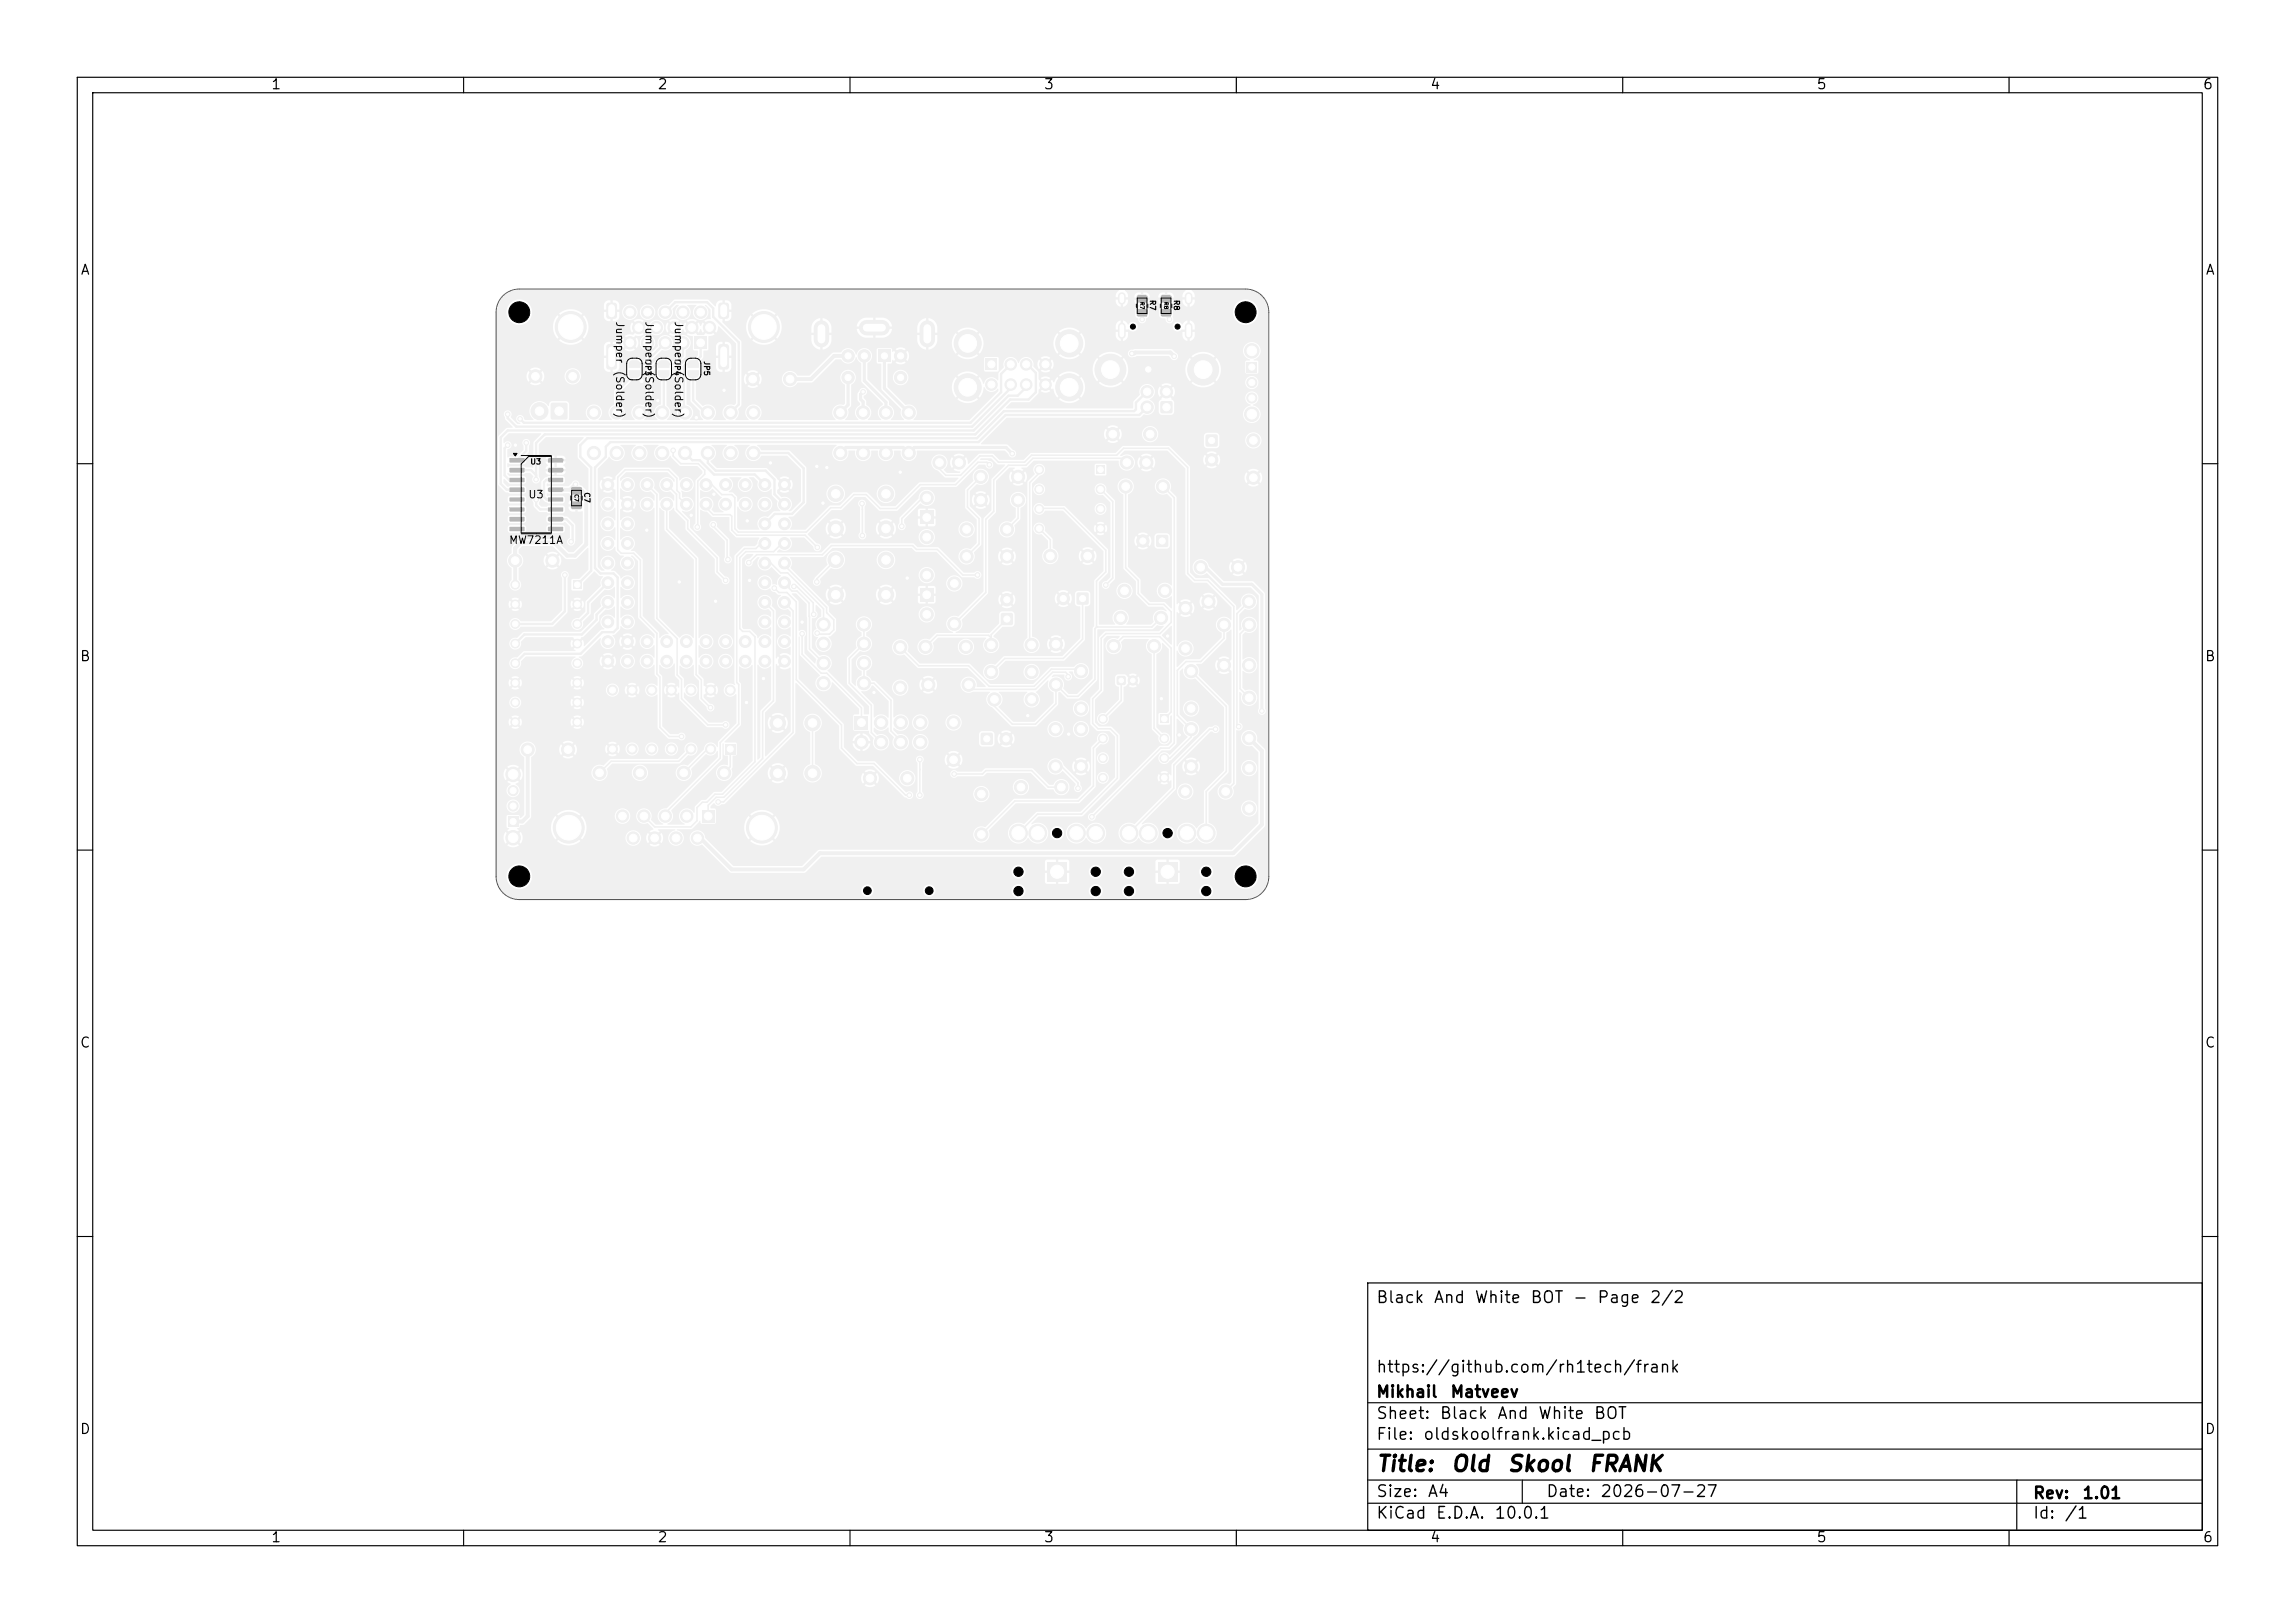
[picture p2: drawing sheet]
<svg xmlns="http://www.w3.org/2000/svg" width="297mm" height="210mm" viewBox="0 0 297 210" stroke-linecap="round" stroke-linejoin="round" font-family="sans-serif">
<defs><g id="words">
<g font-size="2">
<text x="178" y="190.9">Title:</text>
<text x="187.7" y="190.9">Old</text>
<text x="194.9" y="190.9">Skool</text>
<text x="205.4" y="190.9">FRANK</text>
</g>
<g font-size="1.5">
<text x="178" y="169">Black</text>
<text x="185.4" y="169">And</text>
<text x="190.7" y="169">White</text>
<text x="198" y="169">BOT</text>
<text x="203.5" y="169">-</text>
<text x="206.6" y="169">Page</text>
<text x="213.4" y="169">2/2</text>
<text x="178" y="178">https://github.com/rh1tech/frank</text>
<text x="178" y="184">Sheet:</text>
<text x="178" y="181.2">Mikhail</text>
<text x="186.2" y="184">Black</text>
<text x="187.6" y="181.2">Matveev</text>
<text x="193.7" y="184">And</text>
<text x="199" y="184">White</text>
<text x="206.2" y="184">BOT</text>
<text x="178" y="186.7">File:</text>
<text x="184.1" y="186.7">oldskoolfrank.kicad_pcb</text>
<text x="178" y="196.9">KiCad</text>
<text x="178" y="194.1">Size:</text>
<text x="184.7" y="194.1">A4</text>
<text x="185.7" y="196.9">E.D.A.</text>
<text x="193.3" y="196.9">10.0.1</text>
<text x="200" y="194.1">Date:</text>
<text x="207" y="194.1">2026-07-27</text>
<text x="263" y="194.3">Rev:</text>
<text x="263" y="196.9">Id:</text>
<text x="267.1" y="196.9">/1</text>
<text x="269.4" y="194.3">1.01</text>
</g>
<g font-size="1.3">
<text x="35" y="11.9">1</text>
<text x="85" y="11.9">2</text>
<text x="135" y="11.9">3</text>
<text x="185" y="11.9">4</text>
<text x="235" y="11.9">5</text>
<text x="285" y="11.9">6</text>
<text x="10.3" y="35.9">A</text>
<text x="285.4" y="35.9">A</text>
<text x="10.3" y="85.9">B</text>
<text x="285.3" y="85.9">B</text>
<text x="10.3" y="135.9">C</text>
<text x="285.3" y="135.9">C</text>
<text x="10.3" y="185.9">D</text>
<text x="285.3" y="185.9">D</text>
<text x="35" y="199.9">1</text>
<text x="85" y="199.9">2</text>
<text x="135" y="199.9">3</text>
<text x="185" y="199.9">4</text>
<text x="235" y="199.9">5</text>
<text x="285" y="199.9">6</text>
</g>
<g font-size="1">
<text x="79.5" y="41.5" transform="rotate(90 79.5 41.5)">Jumper</text>
<text x="83.3" y="41.5" transform="rotate(90 83.3 41.5)">Jumper</text>
<text x="87.1" y="41.5" transform="rotate(90 87.1 41.5)">Jumper</text>
<text x="79.5" y="47.9" transform="rotate(90 79.5 47.9)">(Solder)</text>
<text x="83.3" y="47.9" transform="rotate(90 83.3 47.9)">(Solder)</text>
<text x="87.1" y="47.9" transform="rotate(90 87.1 47.9)">(Solder)</text>
<text x="68.3" y="64.7">U3</text>
<text x="65.8" y="70.6">MW7211A</text>
</g>
<g font-size=".7">
<text x="148.6" y="38.7" transform="rotate(90 148.6 38.7)">R7</text>
<text x="151.7" y="38.7" transform="rotate(90 151.7 38.7)">R8</text>
<text x="83.3" y="46.7" transform="rotate(90 83.3 46.7)">JP3</text>
<text x="87.1" y="46.7" transform="rotate(90 87.1 46.7)">JP4</text>
<text x="90.9" y="46.7" transform="rotate(90 90.9 46.7)">JP5</text>
<text x="68.6" y="60.3">U3</text>
<text x="75.4" y="63.6" transform="rotate(90 75.4 63.6)">C7</text>
</g>
<g font-size=".5">
<text x="147.4" y="39" transform="rotate(90 147.4 39)">R7</text>
<text x="150.5" y="39" transform="rotate(90 150.5 39)">R8</text>
<text x="74.2" y="63.9" transform="rotate(90 74.2 63.9)">C7</text>
</g>
</g></defs>
<g fill="#f0f0f0" stroke="#f0f0f0" stroke-width=".13">
<circle cx="97.5" cy="53.4" r=".85"/>
<circle cx="97.5" cy="58.6" r=".85"/>
<circle cx="82.8" cy="53.4" r=".85"/>
<circle cx="82.8" cy="58.6" r=".85"/>
<circle cx="120.1" cy="88.6" r=".85"/>
<circle cx="125.4" cy="88.6" r=".85"/>
<circle cx="112.6" cy="100.7" r=".85"/>
<circle cx="117.4" cy="100.7" r=".85"/>
<circle cx="116.5" cy="89" r=".85"/>
<circle cx="116.5" cy="83.7" r=".85"/>
</g>
<path d="M139.4 76.7h.2h1.2l.1 .2-.1 1.3-.1 .1-1.3-.1-.1-.2z" fill="#f0f0f0"/>
<g fill="#f0f0f0" stroke="#f0f0f0" stroke-width=".13">
<circle cx="137.6" cy="77.4" r=".8"/>
<circle cx="148.8" cy="56.2" r=".85"/>
<circle cx="144" cy="56.2" r=".85"/>
<circle cx="137.4" cy="101.8" r=".85"/>
<circle cx="132.1" cy="101.8" r=".85"/>
<circle cx="105.2" cy="100" r="1"/>
<circle cx="105.2" cy="93.5" r="1"/>
<circle cx="100.7" cy="100" r="1"/>
<circle cx="100.7" cy="93.5" r="1"/>
<circle cx="130.3" cy="72" r=".85"/>
<circle cx="125.1" cy="72" r=".85"/>
<circle cx="123.5" cy="80.7" r=".85"/>
<circle cx="123.5" cy="75.5" r=".85"/>
<circle cx="133.5" cy="83.4" r=".85"/>
<circle cx="128.3" cy="83.4" r=".85"/>
</g>
<path d="M135.5 111.5h2.6v2.6h-2.6z" fill="#f0f0f0"/>
<g fill="#f0f0f0" stroke="#f0f0f0" stroke-width=".13">
<circle cx="131.8" cy="107.8" r="1.15"/>
<circle cx="141.8" cy="107.8" r="1.15"/>
<circle cx="134.3" cy="107.8" r="1.15"/>
<circle cx="139.3" cy="107.8" r="1.15"/>
<circle cx="114.7" cy="53.4" r=".85"/>
<circle cx="114.7" cy="58.6" r=".85"/>
<circle cx="128.7" cy="90.5" r=".85"/>
<circle cx="133.5" cy="90.5" r=".85"/>
</g>
<path d="M127 94.9l.2-.1 1.2 .1 .1 .2-.1 1.2-.1 .1-1.3-.1-.1-.1z" fill="#f0f0f0"/>
<circle cx="130.2" cy="95.6" r=".8" fill="#f0f0f0" stroke="#f0f0f0" stroke-width=".13"/>
<path d="M110.6 92.6h1.7v1.8h-1.7z" fill="#f0f0f0"/>
<g fill="#f0f0f0" stroke="#f0f0f0" stroke-width=".13">
<circle cx="111.5" cy="96" r=".86"/>
<circle cx="114" cy="93.5" r=".86"/>
<circle cx="114" cy="96" r=".86"/>
<circle cx="116.6" cy="93.5" r=".86"/>
<circle cx="116.6" cy="96" r=".86"/>
<circle cx="119.1" cy="93.5" r=".86"/>
<circle cx="119.1" cy="96" r=".86"/>
</g>
<path d="M150.2 52l.2-.1 1.3 .1 .1 .1-.1 1.3-.2 .1-1.3-.1v-.2z" fill="#f0f0f0"/>
<g fill="#f0f0f0" stroke="#f0f0f0" stroke-width=".13">
<circle cx="148.5" cy="52.7" r=".8"/>
<circle cx="148.5" cy="50.7" r=".8"/>
<circle cx="151" cy="50.7" r=".8"/>
<circle cx="155.7" cy="47.8" r="2"/>
<circle cx="143.7" cy="47.8" r="2"/>
<circle cx="136.7" cy="88.6" r=".85"/>
<circle cx="136.7" cy="83.3" r=".85"/>
<circle cx="111.8" cy="85.8" r=".85"/>
<circle cx="106.6" cy="85.8" r=".85"/>
<circle cx="73.5" cy="97" r=".85"/>
<circle cx="68.3" cy="97" r=".85"/>
<circle cx="131.8" cy="61.7" r=".85"/>
<circle cx="126.9" cy="61.7" r=".85"/>
<circle cx="78.7" cy="62.7" r=".76"/>
<circle cx="81.2" cy="65.2" r=".76"/>
<circle cx="81.2" cy="62.7" r=".76"/>
<circle cx="83.7" cy="65.2" r=".76"/>
<circle cx="83.7" cy="62.7" r=".76"/>
<circle cx="86.3" cy="65.2" r=".76"/>
<circle cx="86.3" cy="62.7" r=".76"/>
<circle cx="88.8" cy="65.2" r=".76"/>
<circle cx="88.8" cy="62.7" r=".76"/>
<circle cx="91.4" cy="65.2" r=".76"/>
<circle cx="91.4" cy="62.7" r=".76"/>
<circle cx="93.9" cy="65.2" r=".76"/>
<circle cx="93.9" cy="62.7" r=".76"/>
<circle cx="96.4" cy="65.2" r=".76"/>
<circle cx="96.4" cy="62.7" r=".76"/>
<circle cx="99" cy="65.2" r=".76"/>
<circle cx="99" cy="62.7" r=".76"/>
<circle cx="101.5" cy="65.2" r=".76"/>
<circle cx="101.5" cy="62.7" r=".76"/>
<circle cx="101.5" cy="67.8" r=".76"/>
<circle cx="99" cy="67.8" r=".76"/>
<circle cx="101.5" cy="70.3" r=".76"/>
<circle cx="99" cy="70.3" r=".76"/>
<circle cx="101.5" cy="72.9" r=".76"/>
<circle cx="99" cy="72.9" r=".76"/>
<circle cx="101.5" cy="75.4" r=".76"/>
<circle cx="99" cy="75.4" r=".76"/>
<circle cx="101.5" cy="77.9" r=".76"/>
<circle cx="99" cy="77.9" r=".76"/>
<circle cx="101.5" cy="80.5" r=".76"/>
<circle cx="99" cy="80.5" r=".76"/>
<circle cx="101.5" cy="83" r=".76"/>
<circle cx="99" cy="83" r=".76"/>
<circle cx="101.5" cy="85.6" r=".76"/>
<circle cx="99" cy="85.6" r=".76"/>
<circle cx="96.4" cy="83" r=".76"/>
<circle cx="96.4" cy="85.6" r=".76"/>
<circle cx="93.9" cy="83" r=".76"/>
<circle cx="93.9" cy="85.6" r=".76"/>
<circle cx="91.4" cy="83" r=".76"/>
<circle cx="91.4" cy="85.6" r=".76"/>
<circle cx="88.8" cy="83" r=".76"/>
<circle cx="88.8" cy="85.6" r=".76"/>
<circle cx="86.3" cy="83" r=".76"/>
<circle cx="86.3" cy="85.6" r=".76"/>
<circle cx="83.7" cy="83" r=".76"/>
<circle cx="83.7" cy="85.6" r=".76"/>
<circle cx="81.2" cy="85.6" r=".76"/>
<circle cx="81.2" cy="83" r=".76"/>
<circle cx="78.7" cy="85.6" r=".76"/>
<circle cx="78.7" cy="83" r=".76"/>
<circle cx="81.2" cy="80.5" r=".76"/>
<circle cx="78.7" cy="80.5" r=".76"/>
<circle cx="81.2" cy="77.9" r=".76"/>
<circle cx="78.7" cy="77.9" r=".76"/>
<circle cx="78.7" cy="75.4" r=".76"/>
<circle cx="81.2" cy="75.4" r=".76"/>
<circle cx="78.7" cy="72.9" r=".76"/>
<circle cx="81.2" cy="72.9" r=".76"/>
<circle cx="78.7" cy="70.3" r=".76"/>
<circle cx="81.2" cy="70.3" r=".76"/>
<circle cx="78.7" cy="67.8" r=".76"/>
<circle cx="81.2" cy="67.8" r=".76"/>
<circle cx="78.7" cy="65.2" r=".76"/>
<circle cx="150.8" cy="76.4" r=".85"/>
<circle cx="145.5" cy="76.4" r=".85"/>
<circle cx="108.8" cy="53.4" r=".85"/>
<circle cx="108.8" cy="58.6" r=".85"/>
<circle cx="76.9" cy="53.4" r=".85"/>
<circle cx="76.9" cy="58.6" r=".85"/>
<circle cx="135.9" cy="71.9" r=".85"/>
<circle cx="140.8" cy="71.9" r=".85"/>
</g>
<path d="M65.8 105.7h1.3v1.3h-1.3z" fill="#f0f0f0"/>
<g fill="#f0f0f0" stroke="#f0f0f0" stroke-width=".13">
<circle cx="66.4" cy="104.3" r=".65"/>
<circle cx="66.4" cy="102.3" r=".65"/>
<circle cx="66.4" cy="108.4" r=".94"/>
<circle cx="66.4" cy="100.2" r=".94"/>
<circle cx="111.7" cy="53.4" r=".85"/>
<circle cx="111.7" cy="58.6" r=".85"/>
<circle cx="94.6" cy="53.4" r=".85"/>
<circle cx="94.6" cy="58.6" r=".85"/>
<circle cx="102.2" cy="49.1" r=".85"/>
<circle cx="97.4" cy="49.1" r=".85"/>
<circle cx="124.1" cy="59.8" r=".85"/>
<circle cx="121.6" cy="59.8" r=".85"/>
</g>
<path d="M113.7 45.3h1.6v1.6h-1.6z" fill="#f0f0f0"/>
<g fill="#f0f0f0" stroke="#f0f0f0" stroke-width=".13">
<circle cx="111.9" cy="46" r=".8"/>
<circle cx="116.6" cy="46" r=".8"/>
<circle cx="109.8" cy="46" r=".8"/>
<circle cx="116.6" cy="48.8" r=".8"/>
<circle cx="109.8" cy="48.8" r=".8"/>
</g>
<path d="M106.3 42.5v1.5M112.2 42.4h2M120 42.5v1.5" fill="none" stroke="#f0f0f0" stroke-width="2"/>
<path d="M71.3 52.2l.2-.1h1.7l.2 .1 .1 .2v1.7l-.1 .1-.2 .1h-1.7l-.2-.1v-.1v-1.7z" fill="#f0f0f0"/>
<g fill="#f0f0f0" stroke="#f0f0f0" stroke-width=".13">
<circle cx="69.8" cy="53.2" r="1.1"/>
<circle cx="111.8" cy="80.8" r=".85"/>
<circle cx="106.6" cy="80.8" r=".85"/>
<circle cx="114.7" cy="72.4" r="1"/>
<circle cx="108.2" cy="72.4" r="1"/>
<circle cx="114.7" cy="76.9" r="1"/>
<circle cx="108.2" cy="76.9" r="1"/>
</g>
<path d="M127.6 46.4h1.5v1.5h-1.5z" fill="#f0f0f0"/>
<g fill="#f0f0f0" stroke="#f0f0f0" stroke-width=".13">
<circle cx="130.8" cy="47.1" r=".75"/>
<circle cx="132.8" cy="47.1" r=".75"/>
<circle cx="135.3" cy="47.1" r=".75"/>
<circle cx="128.3" cy="49.8" r=".75"/>
<circle cx="130.8" cy="49.8" r=".75"/>
<circle cx="132.8" cy="49.8" r=".75"/>
<circle cx="135.3" cy="49.8" r=".75"/>
<circle cx="125.2" cy="44.4" r="1.75"/>
<circle cx="138.4" cy="44.4" r="1.75"/>
<circle cx="125.2" cy="50.1" r="1.75"/>
<circle cx="138.4" cy="50.1" r="1.75"/>
</g>
<path d="M93.9 96.3h1.2v1.3h-1.2z" fill="#f0f0f0"/>
<g fill="#f0f0f0" stroke="#f0f0f0" stroke-width=".13">
<circle cx="92" cy="96.9" r=".65"/>
<circle cx="89.4" cy="96.9" r=".65"/>
<circle cx="86.9" cy="96.9" r=".65"/>
<circle cx="84.3" cy="96.9" r=".65"/>
<circle cx="81.8" cy="96.9" r=".65"/>
<circle cx="79.3" cy="96.9" r=".65"/>
<circle cx="79.3" cy="89.3" r=".65"/>
<circle cx="81.8" cy="89.3" r=".65"/>
<circle cx="84.3" cy="89.3" r=".65"/>
<circle cx="86.9" cy="89.3" r=".65"/>
<circle cx="89.4" cy="89.3" r=".65"/>
<circle cx="92" cy="89.3" r=".65"/>
<circle cx="94.5" cy="89.3" r=".65"/>
<circle cx="74.1" cy="48.7" r=".85"/>
<circle cx="69.3" cy="48.7" r=".85"/>
<circle cx="161.7" cy="104.6" r=".85"/>
<circle cx="161.7" cy="99.4" r=".85"/>
<circle cx="136.6" cy="94.3" r=".85"/>
<circle cx="136.6" cy="99.2" r=".85"/>
<circle cx="127" cy="108" r=".85"/>
<circle cx="127" cy="102.7" r=".85"/>
<circle cx="88.7" cy="53.4" r=".85"/>
<circle cx="88.7" cy="58.6" r=".85"/>
<circle cx="139.9" cy="91.7" r=".85"/>
<circle cx="139.9" cy="86.8" r=".85"/>
<circle cx="144.1" cy="83.6" r=".85"/>
<circle cx="149.4" cy="83.6" r=".85"/>
</g>
<path d="M129.6 79.4l.2-.1 1.2 .1 .1 .2-.1 1.2-.1 .1-1.3-.1-.1-.1z" fill="#f0f0f0"/>
<g fill="#f0f0f0" stroke="#f0f0f0" stroke-width=".13">
<circle cx="130.3" cy="77.6" r=".8"/>
<circle cx="123.4" cy="98.3" r=".85"/>
<circle cx="123.4" cy="93.5" r=".85"/>
</g>
<path d="M150.1 92.5h1.1v1.1h-1.1z" fill="#f0f0f0"/>
<g fill="#f0f0f0" stroke="#f0f0f0" stroke-width=".13">
<circle cx="150.7" cy="95.6" r=".57"/>
<circle cx="150.7" cy="98.1" r=".57"/>
<circle cx="150.7" cy="100.6" r=".57"/>
<circle cx="142.7" cy="100.6" r=".57"/>
<circle cx="142.7" cy="98.1" r=".57"/>
<circle cx="142.7" cy="95.6" r=".57"/>
<circle cx="142.7" cy="93" r=".57"/>
<circle cx="111.8" cy="83.3" r=".85"/>
<circle cx="106.6" cy="83.3" r=".85"/>
<circle cx="88.5" cy="100" r=".85"/>
<circle cx="93.7" cy="100" r=".85"/>
</g>
<path d="M149.7 69.3l.2-.1 1.2 .1 .1 .2-.1 1.2-.1 .1-1.3-.1-.1-.1z" fill="#f0f0f0"/>
<circle cx="147.9" cy="70" r=".8" fill="#f0f0f0" stroke="#f0f0f0" stroke-width=".13"/>
<path d="M156.1 56.3l.2-.1 1.2 .1 .1 .2-.1 1.2-.1 .1-1.3-.1-.1-.1z" fill="#f0f0f0"/>
<g fill="#f0f0f0" stroke="#f0f0f0" stroke-width=".13">
<circle cx="156.8" cy="59.5" r=".8"/>
<circle cx="125" cy="83.7" r=".85"/>
<circle cx="119.8" cy="83.7" r=".85"/>
</g>
<path d="M141.9 60.2h1.1v1.1h-1.1z" fill="#f0f0f0"/>
<g fill="#f0f0f0" stroke="#f0f0f0" stroke-width=".13">
<circle cx="142.4" cy="63.3" r=".56"/>
<circle cx="142.4" cy="65.9" r=".56"/>
<circle cx="142.4" cy="68.4" r=".56"/>
<circle cx="134.5" cy="68.4" r=".56"/>
<circle cx="134.5" cy="65.9" r=".56"/>
<circle cx="134.5" cy="63.3" r=".56"/>
<circle cx="134.5" cy="60.8" r=".56"/>
<circle cx="130.3" cy="68.5" r=".85"/>
<circle cx="125.1" cy="68.5" r=".85"/>
<circle cx="71.5" cy="72.5" r=".85"/>
<circle cx="66.7" cy="72.5" r=".85"/>
<circle cx="154.2" cy="99.2" r=".85"/>
<circle cx="154.2" cy="94.3" r=".85"/>
</g>
<g fill="#f0f0f0">
<path d="M78.6 44.6l1-.1 .2 .3 .1 2.7-.1 .2-.2 .1h-.9l-.2-.2v-2.7z"/>
<path d="M78.6 39.2h.9l.3 .1 .1 1.6-.2 .3-.9 .1-.3-.2v-1.6z"/>
<path d="M93.1 39.2h.9l.3 .1 .1 1.6-.2 .3-.9 .1-.3-.2v-1.6z"/>
<path d="M93 44.7l.2-.2h.8l.2 .1 .1 .2 .1 2.7-.1 .2-.2 .1h-.9l-.2-.2z"/>
</g>
<g fill="#f0f0f0" stroke="#f0f0f0" stroke-width=".13">
<circle cx="114.7" cy="63.9" r="1"/>
<circle cx="108.2" cy="63.9" r="1"/>
<circle cx="114.7" cy="68.4" r="1"/>
<circle cx="108.2" cy="68.4" r="1"/>
</g>
<path d="M149.8 111.5h2.6v2.6h-2.6z" fill="#f0f0f0"/>
<g fill="#f0f0f0" stroke="#f0f0f0" stroke-width=".13">
<circle cx="146.1" cy="107.8" r="1.15"/>
<circle cx="156.1" cy="107.8" r="1.15"/>
<circle cx="148.6" cy="107.8" r="1.15"/>
<circle cx="153.6" cy="107.8" r="1.15"/>
<circle cx="145" cy="79.9" r=".85"/>
<circle cx="150.3" cy="79.9" r=".85"/>
<circle cx="162.2" cy="61.8" r=".85"/>
<circle cx="162.2" cy="57" r=".85"/>
</g>
<path d="M161.4 46.9h1.3v1.3h-1.3z" fill="#f0f0f0"/>
<g fill="#f0f0f0" stroke="#f0f0f0" stroke-width=".13">
<circle cx="162" cy="49.5" r=".65"/>
<circle cx="162" cy="51.5" r=".65"/>
<circle cx="162" cy="45.4" r=".94"/>
<circle cx="162" cy="53.6" r=".94"/>
</g>
<path d="M144.6 87.5h.2h.8l.1 .2-.1 .9-.1 .1-.9-.1-.1-.2z" fill="#f0f0f0"/>
<g fill="#f0f0f0" stroke="#f0f0f0" stroke-width=".13">
<circle cx="146.6" cy="88" r=".6"/>
<circle cx="73.9" cy="42.3" r="2"/>
<circle cx="98.9" cy="42.3" r="2"/>
</g>
<path d="M89.9 43.6h1.6v1.6h-1.6z" fill="#f0f0f0"/>
<g fill="#f0f0f0" stroke="#f0f0f0" stroke-width=".13">
<circle cx="88.4" cy="44.4" r=".8"/>
<circle cx="86.1" cy="44.4" r=".8"/>
<circle cx="83.8" cy="44.4" r=".8"/>
<circle cx="81.5" cy="44.4" r=".8"/>
<circle cx="91.8" cy="42.4" r=".8"/>
<circle cx="89.5" cy="42.4" r=".8"/>
<circle cx="87.2" cy="42.4" r=".8"/>
<circle cx="84.9" cy="42.4" r=".8"/>
<circle cx="82.7" cy="42.4" r=".8"/>
<circle cx="90.7" cy="40.4" r=".8"/>
<circle cx="88.4" cy="40.4" r=".8"/>
<circle cx="86.1" cy="40.4" r=".8"/>
<circle cx="83.8" cy="40.4" r=".8"/>
<circle cx="81.5" cy="40.4" r=".8"/>
<circle cx="79.8" cy="53.4" r=".85"/>
<circle cx="79.8" cy="58.6" r=".85"/>
<circle cx="154.2" cy="91.7" r=".85"/>
<circle cx="154.2" cy="86.8" r=".85"/>
</g>
<path d="M90.8 104.8h1.6v1.6h-1.6z" fill="#f0f0f0"/>
<g fill="#f0f0f0" stroke="#f0f0f0" stroke-width=".13">
<circle cx="88.9" cy="105.6" r=".8"/>
<circle cx="86.1" cy="105.6" r=".8"/>
<circle cx="83.3" cy="105.6" r=".8"/>
<circle cx="80.6" cy="105.6" r=".8"/>
<circle cx="90.3" cy="108.4" r=".8"/>
<circle cx="87.5" cy="108.4" r=".8"/>
<circle cx="98.6" cy="107.1" r="2"/>
<circle cx="84.7" cy="108.4" r=".8"/>
<circle cx="73.6" cy="107.1" r="2"/>
<circle cx="81.9" cy="108.4" r=".8"/>
<circle cx="156.4" cy="77.8" r=".85"/>
<circle cx="161.6" cy="77.8" r=".85"/>
<circle cx="153.4" cy="83.9" r=".85"/>
<circle cx="153.4" cy="78.7" r=".85"/>
<circle cx="85.7" cy="53.4" r=".85"/>
<circle cx="85.7" cy="58.6" r=".85"/>
<circle cx="91.6" cy="53.4" r=".85"/>
<circle cx="91.6" cy="58.6" r=".85"/>
<circle cx="117.6" cy="53.4" r=".85"/>
<circle cx="117.6" cy="58.6" r=".85"/>
<circle cx="139.9" cy="99.2" r=".85"/>
<circle cx="139.9" cy="94.3" r=".85"/>
<circle cx="119.9" cy="74.4" r=".85"/>
</g>
<path d="M119.1 76.1h1.7v1.7h-1.7z" fill="#f0f0f0"/>
<g fill="#f0f0f0" stroke="#f0f0f0" stroke-width=".13">
<circle cx="119.9" cy="79.5" r=".85"/>
<circle cx="158.6" cy="102.4" r=".85"/>
<circle cx="153.4" cy="102.4" r=".85"/>
<circle cx="148.4" cy="59.8" r=".85"/>
<circle cx="145.8" cy="59.8" r=".85"/>
<circle cx="131.8" cy="64.7" r=".85"/>
<circle cx="126.9" cy="64.7" r=".85"/>
</g>
<path d="M74.1 75.1h1.2v1.1h-1.2z" fill="#f0f0f0"/>
<g fill="#f0f0f0" stroke="#f0f0f0" stroke-width=".13">
<circle cx="74.7" cy="78.2" r=".56"/>
<circle cx="74.7" cy="80.7" r=".56"/>
<circle cx="74.7" cy="83.3" r=".56"/>
<circle cx="74.7" cy="85.8" r=".56"/>
<circle cx="74.7" cy="88.4" r=".56"/>
<circle cx="74.7" cy="90.9" r=".56"/>
<circle cx="74.7" cy="93.4" r=".56"/>
<circle cx="66.7" cy="93.4" r=".56"/>
<circle cx="66.7" cy="90.9" r=".56"/>
<circle cx="66.7" cy="88.4" r=".56"/>
<circle cx="66.7" cy="85.8" r=".56"/>
<circle cx="66.7" cy="83.3" r=".56"/>
<circle cx="66.7" cy="80.7" r=".56"/>
<circle cx="66.7" cy="78.2" r=".56"/>
<circle cx="66.7" cy="75.7" r=".56"/>
<circle cx="161.7" cy="95.5" r=".85"/>
<circle cx="161.7" cy="90.3" r=".85"/>
<circle cx="158.4" cy="86.1" r=".85"/>
<circle cx="158.4" cy="80.8" r=".85"/>
<circle cx="161.7" cy="86.1" r=".85"/>
<circle cx="161.7" cy="80.8" r=".85"/>
<circle cx="77.6" cy="100" r=".85"/>
<circle cx="82.8" cy="100" r=".85"/>
<circle cx="133.5" cy="86.9" r=".85"/>
<circle cx="128.3" cy="86.9" r=".85"/>
<circle cx="111.8" cy="88.4" r=".85"/>
<circle cx="106.6" cy="88.4" r=".85"/>
<circle cx="119.9" cy="64.4" r=".85"/>
</g>
<path d="M145.2 38.3v.6M153.8 38.3v.6M145.2 42.2v1.1M153.8 42.2v1.1" fill="none" stroke="#f0f0f0" stroke-width="1"/>
<path d="M119.1 66.1h1.7v1.7h-1.7z" fill="#f0f0f0"/>
<g fill="#f0f0f0" stroke="#f0f0f0" stroke-width=".13">
<circle cx="119.9" cy="69.5" r=".85"/>
<circle cx="150.5" cy="62.9" r=".85"/>
<circle cx="145.7" cy="62.9" r=".85"/>
<circle cx="160.2" cy="73.4" r=".85"/>
<circle cx="155.4" cy="73.4" r=".85"/>
</g>
<g fill="#f0f0f0">
<path d="M74 63.1l.1-.1h1.1l.1 .3v.5l-.2 .2h-1.1l-.1-.2z"/>
<path d="M74 65l.1-.1h1.1l.1 .3v.5l-.2 .2h-1.1l-.1-.2z"/>
<path d="M150.3 38.2l.2-.1 .9 .1 .2 .2v.6l-.2 .2-1-.1-.2-.2z"/>
<path d="M150.3 40h.2h.9l.2 .2v.6l-.2 .2h-1l-.2-.3z"/>
<path d="M85.3 46.8l.3-.2h.7l.3 .3 .1 .7h-1.5v-.6z"/>
<path d="M85.2 47.9h1.5l-.1 .7-.1 .2-.3 .1h-.7l-.3-.3z"/>
<path d="M147.2 38.2l.2-.1 .9 .1 .2 .2v.6l-.2 .2-1-.1-.2-.2z"/>
<path d="M147.2 40h.2h.9l.2 .2v.6l-.2 .2h-1l-.2-.3z"/>
<path d="M89.1 46.7l.4-.1h.5l.3 .1 .1 .3 .1 .6h-1.5v-.6z"/>
<path d="M89 47.9h1.5l-.1 .7-.1 .2-.3 .1h-.7l-.3-.3z"/>
<path d="M81.5 46.8l.3-.2h.7l.3 .3 .1 .7h-1.5v-.6z"/>
<path d="M81.4 47.9h1.5l-.1 .7-.1 .2-.3 .1h-.7l-.3-.3z"/>
<path d="M65.9 59.3h1.9l.1 .1v.4l-.1 .1-1.8-.1-.1-.1z"/>
<path d="M65.9 60.6l1.9-.1 .1 .2v.3l-.1 .1h-1.8l-.1-.1z"/>
<path d="M65.9 61.8h1.9l.1 .2v.3l-.1 .1h-1.8l-.1-.1z"/>
<path d="M65.9 63.1h1.9l.1 .1v.4l-.1 .1h-1.8l-.1-.2z"/>
<path d="M65.9 64.4h1.9l.1 .1v.3l-.1 .1h-1.8l-.1-.1z"/>
<path d="M65.9 65.7l1.9-.1 .1 .2v.3l-.1 .1h-1.8l-.1-.1z"/>
<path d="M65.9 66.9h1.9l.1 .1v.4l-.1 .1h-1.8l-.1-.2z"/>
<path d="M65.9 68.2h1.9l.1 .1v.4l-.1 .1-1.8-.1-.1-.1z"/>
<path d="M70.9 68.2h1.9l.1 .1v.4l-.1 .1-1.8-.1-.1-.1z"/>
<path d="M70.9 66.9h1.9l.1 .1v.4l-.1 .1h-1.8l-.1-.2z"/>
<path d="M70.9 65.7l1.9-.1 .1 .2v.3l-.1 .1h-1.8l-.1-.1z"/>
<path d="M70.9 64.4h1.9l.1 .1v.3l-.1 .1h-1.8l-.1-.1z"/>
<path d="M70.9 63.1h1.9l.1 .1v.4l-.1 .1h-1.8l-.1-.2z"/>
<path d="M70.9 61.8h1.9l.1 .2v.3l-.1 .1h-1.8l-.1-.1z"/>
<path d="M70.9 60.6l1.9-.1 .1 .2v.3l-.1 .1h-1.8l-.1-.1z"/>
<path d="M70.9 59.3h1.9l.1 .1v.4l-.1 .1-1.8-.1-.1-.1z"/>
</g>
<g fill="#f0f0f0" stroke="#f0f0f0" stroke-width=".13">
<circle cx="66.7" cy="57.6" r=".3"/>
<circle cx="151.1" cy="82.3" r=".3"/>
<circle cx="97" cy="75.1" r=".3"/>
<circle cx="83.7" cy="68.6" r=".3"/>
<circle cx="98.8" cy="87.8" r=".3"/>
<circle cx="92.4" cy="64" r=".3"/>
<circle cx="96.7" cy="67.4" r=".3"/>
<circle cx="133" cy="92.6" r=".3"/>
<circle cx="105.7" cy="60.4" r=".3"/>
<circle cx="106.5" cy="65.1" r=".3"/>
<circle cx="96.6" cy="90.9" r=".3"/>
<circle cx="117.4" cy="74.8" r=".3"/>
<circle cx="92.6" cy="77.8" r=".3"/>
<circle cx="90.1" cy="54" r=".3"/>
<circle cx="87.9" cy="75.3" r=".3"/>
<circle cx="83" cy="49.3" r=".4"/>
<circle cx="113.1" cy="89.6" r=".3"/>
<circle cx="152.6" cy="95.1" r=".3"/>
<circle cx="107" cy="60.5" r=".3"/>
<circle cx="148.6" cy="47.8" r=".75"/>
<circle cx="150.3" cy="90.4" r=".3"/>
<circle cx="89.4" cy="66.7" r=".3"/>
<circle cx="103.8" cy="80.5" r=".3"/>
<circle cx="85.1" cy="51.8" r=".3"/>
<circle cx="99.7" cy="59.9" r=".3"/>
<circle cx="116.5" cy="61.1" r=".3"/>
<circle cx="93.7" cy="50.5" r=".3"/>
<circle cx="138.3" cy="95" r=".3"/>
<circle cx="138.2" cy="87.6" r=".3"/>
<circle cx="163.3" cy="92" r=".3"/>
<circle cx="131" cy="58.7" r=".3"/>
<circle cx="152" cy="46.1" r=".3"/>
<circle cx="146.5" cy="45.7" r=".3"/>
<circle cx="123.5" cy="100.1" r=".3"/>
<circle cx="141.3" cy="105.7" r=".3"/>
<circle cx="103.8" cy="82" r=".3"/>
<circle cx="111.7" cy="50.7" r=".3"/>
<circle cx="90.2" cy="68.2" r=".3"/>
<circle cx="87.1" cy="58.3" r=".3"/>
<circle cx="93.9" cy="93.8" r=".3"/>
<circle cx="119" cy="98.3" r=".3"/>
<circle cx="119" cy="102.9" r=".3"/>
<circle cx="91.9" cy="91.6" r=".3"/>
<circle cx="100.2" cy="76.1" r=".3"/>
<circle cx="117.7" cy="102.9" r=".3"/>
<circle cx="93.9" cy="75.1" r=".3"/>
<circle cx="88.2" cy="95.3" r=".3"/>
<circle cx="105.8" cy="70.8" r=".3"/>
<circle cx="128" cy="60.1" r=".3"/>
<circle cx="92.3" cy="67.9" r=".3"/>
<circle cx="94.2" cy="72.4" r=".3"/>
<circle cx="143.1" cy="75.7" r=".3"/>
<circle cx="96.9" cy="72.8" r=".3"/>
<circle cx="126.5" cy="74.4" r=".3"/>
<circle cx="105.7" cy="81.9" r=".3"/>
<circle cx="92.9" cy="103.8" r=".3"/>
<circle cx="102.7" cy="75.9" r=".3"/>
<circle cx="105.3" cy="79.5" r=".3"/>
<circle cx="105.7" cy="75.3" r=".3"/>
<circle cx="111.6" cy="65.2" r=".3"/>
<circle cx="111.6" cy="69.3" r=".3"/>
<circle cx="74.5" cy="62.7" r=".3"/>
<circle cx="116.7" cy="68.1" r=".3"/>
<circle cx="73.1" cy="74.4" r=".3"/>
<circle cx="73.9" cy="70.1" r=".3"/>
<circle cx="67.3" cy="54.2" r=".3"/>
<circle cx="68.1" cy="57.3" r=".3"/>
<circle cx="69.4" cy="64.7" r=".3"/>
<circle cx="69.4" cy="62.1" r=".3"/>
<circle cx="65.7" cy="53.6" r=".3"/>
<circle cx="65.7" cy="57.6" r=".3"/>
<circle cx="157.3" cy="94.4" r=".3"/>
<circle cx="139.5" cy="102" r=".3"/>
<circle cx="160.3" cy="94" r=".3"/>
<circle cx="147.8" cy="41.3" r=".3"/>
<circle cx="151.3" cy="41.3" r=".3"/>
</g>
<g fill="none" stroke="#f0f0f0" stroke-width=".3">
<path d="M65.7 57.6l-.4 .4v3.5l.6 .6h1M68.1 57.3v1.1l-1.2 1.2M82.1 48.4l-2.3 2.3v2.7M85.9 48.4v4.8M86.1 44.4l-2.7 2.7h-1.3M86.1 40.4l1.3-1.3h4.1l.8 .8v1.1l3.3 3.3v8l-1 1.1M88.4 44.4v1.6l-1.1 1.1h-2.4l-.9 .9v4.1l-1.2 1.3M88.7 58.6l.9 1h1l1.8 1.8h5.3l1.3 1.3M89.7 48.4v3.4l1.6 1.6M90.7 44.4v1.7l-1 1h-.9l-.3 .3v5.8M91.6 58.6v1.3l1 1h6.5l1.1 1.2v1.8l1.3 1.3M97.5 58.6h4.5l2 2v4.4l-1.5 1.5h-2.2l-1.3 1.3"/>
<path d="M130.8 50.2l-5 5h-59l-1.1-1.1v-.5M130.8 47.1l-1.2 1.3v2.3l-4 4h-57.8l-.5-.5M132.8 50.1l-1.1 1.1h-1.2l-4.5 4.5h-60.3l-.9 .9v6l.8 .8h1.3M132.9 47.1l1.2 1.2v2.4l-1 1h-2.4l-4.5 4.5h-55.7l-1.1 1.1v4.8M148.4 50.7l-1.4 1.4v.9l-.2 .2h-16.9l-3.5 3.5h-50.4l-.9 .9v1.5l1.4 1.4v13.4l-1.8 1.8M148.5 52.7l-1.1 1h-17.3l-3.5 3.5h-47.6l-.6 .6v1.3l-1.4 1.4v13l.7 .7h1.7l.5 .5v6.6l-.5 .5h-1.5l-2.8 2.8h-7.2l-1.2 1.2M66.9 60.8h1.8l.7 .7M69.4 62.1h.1M69.4 64.7v.7l.5 .5h2M71.9 62.1h-1.2l-.3 .3v1.9l.3 .3h1.2M71.9 67.2h1.4l.8 .8v1.9l-.2 .2M73.1 74.4v4.7l-1.6 1.6h-4.8"/>
<path d="M78.7 78.1l-1.5 1.4v.7l-1.9 1.9h-7.4l-1.2 1.2M78.7 75.4l-2.6 2.6v1.3l-1.4 1.4"/>
</g>
<g fill="none" stroke="#f0f0f0" stroke-width=".2">
<path d="M87.1 58.3v.7l1 1h2.3l.8 .8v.6l-.9 .9-.1 5.9M121.6 59.9v.8l.8 .8h1.9l2.5-2.5h1.6l.8 .8h3.4l.9-.9h11l.9-.9h5.8l2.5 2.5v13.7l.9 .9h1.7l3.4 3.4v22.9l-1.1 1M145.8 59.9l-.5-.6h-11.6l-.9 .9h-2.3l-1.9 1.9v4.1l-1 1v9.5l-4.1 4M147.8 40.5v.8M150.9 40.9l.4 .4M69.4 61.5v.6M83.7 62.7l1.3 1.3v16l2.6 2.6v4.7l.6 .6v2.5l3.4 3.4h2.3M86.3 65.7v2.8l3.8 3.8v15l.7 .7v2.4l1.1 1.2M86.3 62.7l1.3 1.3v1.9l1.4 1.5v1l3.8 3.8v1.8l1.1 1.1M88.7 65.2l-.7-.7v-.7l-.4-.3v-1.6l-1.1-1.1h-5.6l-1 1v9.3l.5 .5h1.6l.9 .9v7.3l2.1 2.2v5.2l.4 .4v6.5l1.2 1.2h1.6M91.4 65.7l.9 .9h2.2l.2 .2v1.8l.7 .7h8.8l1.6 1.5M92.3 67.9v.2l1.8 1.8v2.4l.1 .1"/>
<path d="M96.9 72.8l1-1h8.5l1.2-1.2h10.5l.5 .5h2.7l3.3 3.3h1.9M98.7 70.1l-.9 .9h-1.4l-1.1 1v16.3l.3 .3v5.1l-2.4 2.4v2l-7.1 7.1M99 72.9h.8l1.2 1.2h.9l4.7 4.7v2M99 77.9l1.1 1.2v11.6l-1.4 1.4v6l-5 5.1h-1l-1.1 1v1.4M100.2 76.1l.6 .6h1l1.3 1.2v10l5.8 5.9v3l2 2h2.2l4.1 4.1h.5M101.2 70.3l-1.1 1.1h-3.6l-.8 .8v9.1l.4 .4h.9l.7 .7v16.2l-4.2 4.2h-1l-1 1h-.6l-.7 .7v1.7l-.8 .8h-4.7l-1.4-1.4M101.5 73.2l5.5 5.4v.7l.9 .9v1.3l-.5 .5h-1.5l-.2-.1M101.5 77.9l1.1 1.1v15.8l-9 9h-.7M102 75.5l.1 .1v.5l.4 .4h.7l1.5 1.5 .1 6 1.8 1.8M102.7 75.9h.4l2.1 2.1 .1 1.5M108.2 72.5l-2.5 2.4v.4M111.6 65.2v4.1"/>
<path d="M111.6 65.9h.1M119.4 64.4l-2.7 2.7v1M126.9 61.7l-1.7 1.7v2.2l1.5 1.5v3.3l-1.6 1.6M128 60.1l-.3-.3h-1.1l-2.9 2.9h-4.6l-3.1 3.1h-2.1l-1.8-1.8h-1.6l-1.7 1.7h-1.3l-3.1 3.1h-8.9l-.4-.4v-4l-.4-.4h-1.3l-1.3-1.3h-.7M131.8 64.7v2.4l-1.5 1.4M134.5 61.2l-1.2 1.2v20.8M134.5 68.4l1.4 1.4v2.2M134.6 65.8h3.1l5.4 5.4v2.8l-1.2 1.2v5.9M140.1 77.5v5.2l-2.5 2.5h-7.6l-1.7 1.8M142.4 63.3l1.6 1.6v9.9l-.9 .9M145.7 63v10.5l1.6 1.6v1.7l1.4 1.4h1.9l1 1v1.3l-1.5 1.5h-7l-.6 .6v6.7l-1.1 1.1v3.2l.7 .7h1.6l.9 .9v5.5l-4.6 4.6h-5.7l-2.5 2.5M150.3 80l-1.2 1.1h-7.2"/>
<path d="M150.5 63l1.5 1.4v31.7l-.7 .7h-1.1l-8.9 8.9M161.6 77.9l-1.5 1.5v14.4l.2 .2M89.4 96.9l-1.6 1.6h-8.7l-1.5 1.5M91.6 96.9l-3.1 3.1M94.5 96.9v2.3l-.8 .8M103.8 82v2.6l2.5 2.5h.7l4.5 4.5v1.9M105.2 93.6v6.5M111.8 80.8v2.5l-1.9 1.9v3.2l2.9 2.9v3.5l1.2 1.2M111.8 85.8v2.6h1.3l2.2 2.2v4l1 .9M116.5 83.8l2.4 2.4h6.5l2.6 2.6h5.8l2.3-2.2h3.5M119 99.6h.1M119 98.3v4.6"/>
<path d="M128.3 82.5l-.4-.3h-6.6l-1.5 1.5M130.3 80.1l-2 2v1.4M136.6 99.2h.8l2.1 2.1v.7M138.2 87.6v-.3l-.3-.3h-1.7l-2.2 2.2h-8l-.6-.6M141.9 81.1l-.2 .2v6.6l-2.2 2.2h-1.3l-1.5-1.5v2.5l-2.7 2.6h-3l-2.3-2.3v-.9M142.7 95.6l-1.2 1.2v4.9l-1.9 1.9h-8.3l-4.3 4.4M144.1 83.6l1.2-1.2h4.8l1.5 1.5v8.2l-.9 .9M145.1 88.1v2.6l-2.4 2.3M149.4 83.6v10.6l1.3 1.4M154.2 86.9l4.5 4.5v8.4l-2.6 2.6v5.4M154.2 94.6v.8l-2.8 2.7h-.7M157.2 94.4h-.6l-4.7 4.6v3l-5.8 5.8"/>
<path d="M158.4 80.9v1.7l-3 3h-1.9l-1.1 1.1v5.9l1.8 1.8M161.7 80.9l-1.2 1.1v7.1l1.2 1.2M123.5 100.2h3.7l.4-.5h5.9l2.2 2.2h1.7"/>
</g>
<path d="M108.8 58.6l.7-.7h7.4l.7 .7M109.8 48.9v3.5l-1 1M111.7 50.7l-.3 .3v.7l.3 .3v1.4M111.9 46.1v3.2l2.8 2.8v1.3M114.5 46.1v4.1l3.1 3.2M118 58.2l.3-.3h11.9l.8 .8M156 73.4l2.2 2.2h3.8l1.3 1.3v15.1" fill="none" stroke="#f0f0f0" stroke-width=".4"/>
<path d="M109.8 46.1h-1.8l-3.1 3h-2.7M146.5 45.7h.3l.1-.1h4.6l.5 .5M74.5 62.7l-.7 .7h-1.9M74.6 63.5h.7l.6 .6v6.3l-1.5 1.5h-1l-1.7-1.7h-4.3l-.7 .7v4.7M68.3 97v8.6l-.7 .7h-1.2M161.7 95.5l1.6 1.7v9.5l-3.7 3.7h-53.5l-2.1 2.1h-9.3l-4.1-4.1" fill="none" stroke="#f0f0f0" stroke-width=".5"/>
<g fill="#f0f0f0">
<path d="M95.7 86.2a1.13 1.13 0 0 0 1.5 0l.2-.2v12.4l-4 4-1 .1-1 1-.7 .1-.8 .8v.8a1.05 1.05 0 0 0-1.3-.5 1.05 1.05 0 0 0-.7 1.2l.2 .3 .5 .4v.1h-2.2v-.1a1.12 1.12 0 0 0 .5-1.7l6.5-6.6 .1-2 .1-.1 .1 .1v1.3l.1 .2h.4v1.2a1.06 1.06 0 0 0-1.5 .8 1.06 1.06 0 0 0 1.2 1.2 1.06 1.06 0 0 0 .8-1.5l.1-.2v-1.5h.4l.1-.2v-1.4l-.1-.1h-1.4v-.1l2.1-2.3v-5.2l-.3-.3z"/>
<path d="M98 86h.1a1.02 1.02 0 0 0 1.6 .2l.1 .1v4.2l-1.4 1.5v6l-.3 .3-.1-.1z"/>
<path d="M100.4 86l.1-.1 .2 .3 .5-.5 .2 .2-.5 .5a1.31 1.31 0 0 0 1.4 0v7h-.3l-.3-.7-.6 .6-.2-.2 .6-.6a1.29 1.29 0 0 0-1.7 0l.6 .6-.2 .2-.6-.6a1.29 1.29 0 0 0 0 1.7l.6-.6 .2 .2-.6 .6a1.29 1.29 0 0 0 1.7 0l-.6-.6 .2-.2 .6 .6 .2-.5 .1-.5h.3v1.3l-3.2 3.2h-.1v-5.7l1.4-1.5z"/>
<path d="M129.3 89.5h3.6a1.22 1.22 0 0 0-.2 1.7 1.06 1.06 0 0 0 1.6 0 1.06 1.06 0 0 0-.2-1.6l1.6-1.6a1.41 1.41 0 0 0 .3 1.4l.4 .2-.1 1.3-2.5 2.5h-2.6l-2-1.9a1.4 1.4 0 0 0 .5-1.3z"/>
<path d="M111.5 89.4a1.2 1.2 0 0 0 1.4-.7h.1l2 2v2.2a1.2 1.2 0 0 0-1.9-.1l-.1-1.7-1.5-1.6z"/>
<path d="M102.5 76.8h.5l1.4 1.4 .1 5.8 1.1 1.3-.1 .6-1.4-1.4v-2.1a.55 .55 0 0 0 .1-.7 .55 .55 0 0 0-.8-.1v-3.8l-.9-.9z"/>
<path d="M96.1 72.3l.6-.6h.8v.1l-.5 .5a.52 .52 0 0 0-.6 .5 .52 .52 0 0 0 .5 .5 .52 .52 0 0 0 .5-.6l.6-.6 .3 .1a.99 .99 0 0 0 .1 1.4 .99 .99 0 0 0 1.4-.2l1.3 1.1a1.2 1.2 0 0 0-.6 1.2l-.6-.1a.97 .97 0 0 0-1-1.2 .97 .97 0 0 0-.8 1.4 .97 .97 0 0 0 1.5 .3 .78 .78 0 0 0 .7 .5l.3 .3 .4 .1 .1 .1a1 1 0 0 0-.4 1.3 1 1 0 0 0 1.3 .4l.3 .4v.6a.98 .98 0 0 0-1.4 0 .98 .98 0 0 0 0 1.4 .98 .98 0 0 0 1.4-.1v.1v1.1v.1a.98 .98 0 0 0-1.4-.1 .98 .98 0 0 0 0 1.4 .98 .98 0 0 0 1.4 0v.1v.9v.1a1.12 1.12 0 0 0-1.4-.1l.5 .5-.2 .2-.5-.5-.2 .3-.1-.1v-6.1l-.5-.6a.97 .97 0 0 0-.6-1.4 .97 .97 0 0 0-1.2 .8 .97 .97 0 0 0 1 1.1l.3-.1 .4 .4v.6h-.1a.98 .98 0 0 0-1.4 0 .98 .98 0 0 0 0 1.4 .98 .98 0 0 0 1.4-.1l.1 .1v1.1l-.1 .1a1.04 1.04 0 0 0-1.6 .2l-.2-.4-.7-.7-.9-.1-.3-.2z"/>
<path d="M77.6 79.7l.8-.8a1.12 1.12 0 0 0 1.1-.4h.1v1.4l-.1 .1a.99 .99 0 0 0-1.6-.2 .99 .99 0 0 0 .3 1.6l-.5 .1-2 2.1h-.2l.1-.4-.2-.4-.4 .3-.2-.2 .4-.4 .3-.1 2-2z"/>
<path d="M150.4 82.1l1.1-1.1h.1v2.4h-.1l-1.1-1.1z"/>
<path d="M94.4 61.8h1.5h.1a.98 .98 0 0 0-.3 1.5 .98 .98 0 0 0 1.5 0 .98 .98 0 0 0-.3-1.5h.6l.6 .5a1.01 1.01 0 0 0 .4 1.2 1.01 1.01 0 0 0 1.3-.2l.1 .8 .7 .7v.3h-.7a.97 .97 0 0 0-1.4-.7 .97 .97 0 0 0 0 1.7 .97 .97 0 0 0 1.4-.8v-.2h.7a1.16 1.16 0 0 0 .4 1h-.1l-.8 .1-.7 .7a1.01 1.01 0 0 0-1.2 .3 1.01 1.01 0 0 0 .1 1.3h-.1h-2.5l-.3-.2v-2.8a1.33 1.33 0 0 0 1.1 .7 .98 .98 0 0 0 .7-1.6 .98 .98 0 0 0-1.7 .3l-.2-.7-.5-.5h-.5a1.06 1.06 0 0 0 .1-1.9z"/>
<path d="M90.6 63.4a1.23 1.23 0 0 0 1.6-.1l1.2 1.1a1.02 1.02 0 0 0-.5 1 1.02 1.02 0 0 0 .7 .8v.1h-1.1l-.4-.4a.98 .98 0 0 0-.1-1.3 .98 .98 0 0 0-1.3-.1h-.1z"/>
<path d="M92.1 57.6h1.9h.1a1.07 1.07 0 0 0-.4 1.7 1.07 1.07 0 0 0 1.7 0 1.07 1.07 0 0 0-.4-1.7h.1h1.9a1.08 1.08 0 0 0-.2 1.8 1.08 1.08 0 0 0 1.7-.4h3.3l1.8 1.7 .1 4.1-1.3 1.3h-.3a1 1 0 0 0 .3-1.3 1 1 0 0 0-1.3-.5l-.5-.5v-.4l.6-.6 .2 .3-.5 .5 .3 .1 .4 .1 .6-.2-.5-.5 .2-.3 .5 .5 .1-.3 .1-.4-.2-.5-.5 .5-.2-.3 .5-.5h-.2l-.6-.2-.5 .2 .5 .5-.2 .3-2-2-6.4-.1-.8-.8a1.13 1.13 0 0 0 .6-1 1.13 1.13 0 0 0-.5-1.1z"/>
<path d="M65.2 56.7l.7-.6h4.1l-1 1.2v3.2h-.9l-.3-.2h-1.8l-.3 .2v-.1v-.5l.3 .2h1.8l.2-.2 .1-.5-.2-.3 .5-.6 .1-.8a.51 .51 0 0 0 0-.7 .51 .51 0 0 0-.8 0 .51 .51 0 0 0 .1 .7l-.1 .5-.8 .9h-.9l-.3 .1v-1.1a.52 .52 0 0 0 .4-.8 .52 .52 0 0 0-.9 0z"/>
<path d="M92.1 42.8l.2-.2 .4 .4 .2-.4v-.4h.1l2.2 2.2 .1 .4h-.6a.69 .69 0 0 0-.9-.6v.6h-.3v-.6a.69 .69 0 0 0-.8 .6v1.2h.5v.3h-.5v1.2a.69 .69 0 0 0 .8 .6v-.6h.3v.6a.69 .69 0 0 0 .9-.6v-1.2h-.6v-.3h.6v-1.2h.6v7.4l-.3 .2a1.09 1.09 0 0 0-1.4 .4 1.09 1.09 0 0 0 .3 1.5v.1l-1.7-.1a1.13 1.13 0 0 0-.3-1.9 1.12 1.12 0 0 0-.9 .1l-.9-.9v-2.4l.4-.3 .2-.4v-1.5l-.1-.2 .4-.5v-.9l.6-.1 .1-.1v-1.6l.8-.3z"/>
<path d="M88.9 48.9l.5 .3v2.7l1.1 1.2a1.25 1.25 0 0 0 .5 1.2l-.1 .1-1.6-.1a1.16 1.16 0 0 0-.4-2z"/>
<path d="M84.8 47.7h.2v1l.2 .2 .4 .3v3.1a1.13 1.13 0 0 0-.9 .8 1.13 1.13 0 0 0 .4 1.2l-.1 .1h-1.6v-.1a1.22 1.22 0 0 0 .3-1.4l.7-.7v-4z"/>
<path d="M89.8 42.8l.2-.2 .4 .4 .3-.4 .2 .4 .5-.4 .2 .2-.5 .6h-.8z"/>
<path d="M80.3 61.9l.8-.8h5.2l1 .9v.3h-.1a.99 .99 0 0 0-1.3-.5 .99 .99 0 0 0-.5 1.4 .99 .99 0 0 0 1.4 .4l.5 .5v.6l-.1 .1a1.02 1.02 0 0 0-1.8 0l-.1-.1v-.8l-.7-.7a.99 .99 0 0 0-.7-1.5 .99 .99 0 0 0-1.1 1.2 .99 .99 0 0 0 1.4 .7l.5 .5v.6l-.1 .1a.98 .98 0 0 0-1.5-.3 .98 .98 0 0 0 0 1.5 .98 .98 0 0 0 1.5-.3l.1 .1v14.3l1.8 1.8-.1 .2a1.06 1.06 0 0 0-1 .5l-.1-.8-2.1-2.1v-7.3l-1-1.1h-.5v-.1a.99 .99 0 0 0 .2-1.6 .99 .99 0 0 0-1.6 .2h-.1l.1-1.5a1.31 1.31 0 0 0 1.2 .4 .98 .98 0 0 0 .4-1.6 .98 .98 0 0 0-1.6 .2l-.1-.1 .1-1.3 .5-.5 .3 .2-.5 .5 .5 .2h.4l.3-.2-.5-.5 .3-.2 .5 .5 .1-.4 .1-.4-.2-.5-.5 .5-.3-.2 .5-.5-.3-.2h-.4l-.5 .2 .5 .5-.3 .2-.5-.5v-1.4a1.31 1.31 0 0 0 1.2 .4 .98 .98 0 0 0 .4-1.5 .98 .98 0 0 0-1.6 .1z"/>
<path d="M85.3 65.7l.7 .5v2.5l3.8 3.7v10.1l-.1 .1a1.04 1.04 0 0 0-1.8-.1l-2.6-2.6z"/>
<path d="M65.1 38.4a2.9 2.9 0 0 1 2.1-.9h77.5l.1 .1-.4 .5v.4h.5v.3h-.5a.82 .82 0 0 0 .6 .9v-.5h.3v.5l.5-.3 .2-.3v-.3h-.5v-.3h.5a.99 .99 0 0 0-.4-.9v-.1h7.8v.1l-.3 .3-.1 .4h-1.1l-.1-.2-.2-.2-.5-.1v.7h-.3v-.7l-.6 .1-.2 .2-.1 .2h-1.1l-.1-.2-.2-.2-.5-.1v.7h-.3v-.7a.62 .62 0 0 0-.9 .7h2v-.2h1.1v.2h2v-.2h1.1v.2h.5v.3h-.5v.2h-1.1v-.2h-.8v.7h-.3v-.7h-.9v.2h-1.1v-.2h-.8v.7h-.3v-.7h-.9l.1 .4 .2 .2a2.66 2.66 0 0 0 1.5-.1l.2-.3h1.1l.1 .2 .2 .2a2.66 2.66 0 0 0 1.5-.1l.2-.3h1.1a.79 .79 0 0 0 .7 .7v-.5h.3v.5l.4-.3 .2-.3v-.3h-.5v-.3h.5a.98 .98 0 0 0-.4-.9l.1-.1h6.9a2.9 2.9 0 0 1 2.9 2.8h-1.2l-.1-.3a1.66 1.66 0 0 0-2.2-1.1 1.66 1.66 0 0 0-.8 2.4h-8l-.1-.3 .1-.9-.1-.2-.3-.1h-1l-.3 .1-.1 .3h-1.3l-.1-.3-.3-.1h-1.2l-.2 .3v.7l.1 .3 .3 .2a.51 .51 0 0 0 .5 .5 .51 .51 0 0 0 .5-.5l.4-.3v-.8h1.3v.6l.1 .3 .3 .1h.4a.53 .53 0 0 0 .5 .6 .53 .53 0 0 0 .5-.5h8l.1 .2a1.66 1.66 0 0 0 1.9 .4 1.66 1.66 0 0 0 1.1-1.6h1.2v1.9h-9.5l-.2-.5-.4-.2v.5h-.3v-.5l-.4 .1-.3 .4h-.1a.63 .63 0 0 0-.6-.4 .63 .63 0 0 0-.5 .6h-4.6v-.1a.69 .69 0 0 0-.6-.5 .69 .69 0 0 0-.6 .4l-.3-.4-.4-.1v.5h-.3v-.5a.8 .8 0 0 0-.6 .8h-23.1v-.2a1.3 1.3 0 0 0-1.1-.9v.8h-.3v-.8h-.2a1.29 1.29 0 0 0-1 1.1h-3.3v-.2a1.3 1.3 0 0 0-1.1-1h-1v.8h-.3v-.8a2.16 2.16 0 0 0-1.5 .2l-.5 .4-.1 .6h.8h-4.1a1.3 1.3 0 0 0-1.1-1.1v.8h-.3v-.8h-.2a1.3 1.3 0 0 0-1 1h-3.8l-.3-.9-.3-.5-.5 .5-.2-.2 .5-.5a2.31 2.31 0 0 0-3.1 0l.5 .5-.2 .2-.5-.5a2.3 2.3 0 0 0 0 3l.5-.5 .2 .2-.5 .5a2.3 2.3 0 0 0 3.1 0l-.5-.5 .2-.2 .5 .5 .4-.7 .2-.9h3.8v.8h.8v.3h-.8v.8a1.3 1.3 0 0 0 1.2 1.1v-.8h.3v.8h.1a1.3 1.3 0 0 0 1-1.1v-.8h-.8v-.3h.8v-.7h4.1v.3h-.8v.1a1.3 1.3 0 0 0 1.1 1h1v-.8h.3v.8a2.16 2.16 0 0 0 1.5-.2l.5-.4 .1-.5h-.8v-.3h4.1v.7h.8v.3h-.8a1.6 1.6 0 0 0 .5 1.6l.7 .3v-.8h.3v.8a1.3 1.3 0 0 0 1.1-1.1v-.8h-.8v-.3h.8v-.7h23.1v.3h.5v.3h-.5a.94 .94 0 0 0 .5 1.2h.1v-.5h.3v.5l.5-.2a1.08 1.08 0 0 0 .2-1h-.5v-.3h.6a.64 .64 0 0 0 .7 .3 .64 .64 0 0 0 .4-.7h4.6v.1a.65 .65 0 0 0 .5 .6 .65 .65 0 0 0 .7-.3h.5v.3h-.5l.1 .7 .2 .4 .4 .1v-.5h.3v.5l.4-.2a1.08 1.08 0 0 0 .2-1h-.5v-.3h.5v-.4h9.5v3.1h-1v-.2a1.14 1.14 0 0 0-1.4-.8h-21.3l-.1-.5-.4-.7-.6 .6-.2-.2 .6-.6-.2-.2a2.05 2.05 0 0 0-2.5 .2l.7 .6-.2 .2-.7-.6-.4 .7-.1 .5h-9l-.1-.5-.4-.7-.7 .6-.2-.2 .7-.6-.2-.2a2.05 2.05 0 0 0-2.5 .2l.6 .6-.2 .2-.6-.6-.2 .2a2.05 2.05 0 0 0 .2 2.5l.6-.7 .2 .2-.6 .7 .2 .1a2.05 2.05 0 0 0 2.5-.1l-.7-.7 .2-.2 .7 .7 .4-.7 .1-.8h9l.1 .8 .4 .7 .7-.7 .2 .2-.7 .7 .2 .1a2.05 2.05 0 0 0 2.5-.1l-.6-.7 .2-.2 .6 .7 .4-.7 .1-.8h21.3a1.18 1.18 0 0 0-.8 1.2 1.18 1.18 0 0 0 .9 1.1l-.5 .1-.1 .1v.9h-3.2l-.2-.9-.4-.5-.8 .8-.2-.2 .8-.8a2.3 2.3 0 0 0-2.9-.1h-1.8l-.2-.3-.8-.5h-4.6h-.3a.53 .53 0 0 0-.6 .6 .53 .53 0 0 0 .8 .4l.3-.1h4.2a.81 .81 0 0 0 .8 .5l.3-.2 .1-.4h1.8l-.1 .1 .8 .8-.2 .2-.8-.8-.4 .5-.2 .9h-7.4l-.1-.6-.5-.8-.8 .8-.2-.2 .8-.8a2.3 2.3 0 0 0-3 0l.8 .8-.2 .2-.8-.8-.5 .7h-5.1l-.3-.5-.4 .4-.2-.2 .4-.4-.3-.2h-.4l-.5 .2 .4 .4-.2 .2-.4-.4-.2 .3v.4l.2 .6 .4-.5 .2 .3-.4 .4 .3 .2h.4l.5-.2-.4-.4 .2-.3 .4 .5 .2-.4 .1-.4 5.1 .1a2.3 2.3 0 0 0 .5 2.2l.8-.8 .2 .2-.8 .9a2.31 2.31 0 0 0 3 0l-.8-.9 .2-.2 .8 .8 .5-.7 .1-.9h7.4l.1 .9 .5 .7 .8-.8 .2 .2-.8 .9a2.31 2.31 0 0 0 3 0l-.8-.9 .2-.2 .8 .8 .5-.7 .1-.9h3.2v.5l.1 .1h1.4l.2-.1v-1.4l-.2-.1-.4-.1-.1-.1h.2a1.14 1.14 0 0 0 .7-1.2h1v4.1h-1.2l-.1-.1a.85 .85 0 0 0-1.4-.4 .85 .85 0 0 0 .3 1.4 .85 .85 0 0 0 1.2-.9h1.2v1.2h-12l-.3-.6-.4 .5-.2-.2 .4-.5a1.09 1.09 0 0 0-1.3 0l.4 .5-.2 .2-.4-.5-.1 .1a1.09 1.09 0 0 0 .1 1.3l.4-.5 .2 .2-.7 1v1.4l.3 .2h1.3l.2-.1 .1-.3v-1.2l-.7-1 .2-.2 .4 .5 .2-.5 .1-.3h12v2.9h-1a1.26 1.26 0 0 0-1-1.1l.1-.1a.85 .85 0 0 0 .5-1.3 .85 .85 0 0 0-1.4 .1 .85 .85 0 0 0 .6 1.2v.1a1.15 1.15 0 0 0-1 1.3 1.15 1.15 0 0 0 1.2 1 1.15 1.15 0 0 0 1-1.2h1v3.4h-.8l-.1-.2a1.05 1.05 0 0 0-.8-.8 1.05 1.05 0 0 0-1.1 .5h-3.5l-.1-.3-.3-.1-7.5 .1a1.05 1.05 0 0 0-1.1-1 1.05 1.05 0 0 0-1 1h-2.6l-.3-.6-.4 .4-.3-.2 .5-.4a1.14 1.14 0 0 0-1.4 0l.5 .4-.2 .2-.5-.4-.1 .1a1.14 1.14 0 0 0 .1 1.3l.5-.5 .2 .2-.5 .5 .1 .1a1.14 1.14 0 0 0 1.3-.1l-.5-.5 .3-.2 .4 .5 .2-.5 .1-.3h2.6v.2a1.06 1.06 0 0 0 1.1 .9 1.06 1.06 0 0 0 1-1.1h6.1l-.2 .3v1.2l.1 .3 .3 .1h1.2l.3-.1 .1-.3v-1.2h3.5a1.05 1.05 0 0 0 .7 1.6 1.05 1.05 0 0 0 1.3-1.1h.8v2.5h-6.2l-.2-.6-.5 .5-.2-.2 .5-.5a1.09 1.09 0 0 0-1.4 0l.5 .5-.2 .2-.5-.5v.1a1.09 1.09 0 0 0 0 1.3l.5-.5 .2 .2-.5 .5h.1a1.09 1.09 0 0 0 1.3 0l-.5-.5 .2-.2 .5 .5 .2-.4v-.4h6.2v2.3h-.7l-.3-.6-.5 .5-.2-.2 .5-.5a1.14 1.14 0 0 0-1.4 0l.5 .5-.2 .2-.5-.5-.1 .1a1.14 1.14 0 0 0 .1 1.3l.5-.5 .2 .3-.5 .4 .1 .1a1.14 1.14 0 0 0 1.3-.1l-.5-.4 .2-.3 .5 .5 .2-.4 .1-.4h.7v11.6h-2.7l-.3-.6-.4 .5-.3-.2 .5-.5-.1-.1a1.14 1.14 0 0 0-1.3 .1l.5 .5-.2 .2-.5-.5-.1 .1a1.14 1.14 0 0 0 .1 1.3l.5-.5 .2 .2-.5 .5 .1 .1a1.14 1.14 0 0 0 1.3-.1l-.5-.5 .3-.2 .4 .5 .2-.4 .1-.4h2.7v18.6h-.3l-.1-.2v-15l-1.5-1.5h-3.9l-1.9-2a1.06 1.06 0 0 0-1.4-.8 1.06 1.06 0 0 0-.5 1.6 1.06 1.06 0 0 0 1.7 .2l1.8 1.8h3.8l1.1 1v3.7h-.2a1.08 1.08 0 0 0-1.4-.8 1.08 1.08 0 0 0-.6 1.5l-.3 .2v-2.1l.7-.7a1.06 1.06 0 0 0 1.6-.7 1.06 1.06 0 0 0-1.2-1.3 1.06 1.06 0 0 0-.8 1.5l-.6 .6h-.1l-.1-.6-3.4-3.4-1.7-.1-.8-.7v-13.6l-2.7-2.8h-5.9l-1 .9h-10.9l-1.1 .9h-3l-.9-.8h-1.7l-1.5 1.3-.3-.9-.5 .5-.2-.2 .5-.5h-.1a1.14 1.14 0 0 0-1.3 0l.5 .5-.2 .2-.5-.5-.1 .1a1.14 1.14 0 0 0 .1 1.4l.5-.5 .2 .2-.5 .5 .4 .2h.5v.1l-.1 .1h-1.6l-.5-.4a1.06 1.06 0 0 0 .2-1.7 1.06 1.06 0 0 0-1.6 .3 1.06 1.06 0 0 0 .7 1.5l.9 .9h1.7v.1l-.5 .5h-4.4l-1.5 1.4h-1.7a1.2 1.2 0 0 0-1.9-.9 1.2 1.2 0 0 0 0 2 1.2 1.2 0 0 0 1.9-.9v-.2h1.7l-1.8 1.7h-1.8l-1.9-1.8-2.7 .1a1.2 1.2 0 0 0-1.9-.9 1.2 1.2 0 0 0 0 2 1.2 1.2 0 0 0 1.9-.9v-.2h.9l-1.6 1.6-1.4 .1-3 3h-2.1a1.13 1.13 0 0 0-.2-1.6l.7-.1 1.6-1.7v-4.6l-2.1-2.2h-3.7l-.5-.6v-.1h10.2v.1a1.06 1.06 0 0 0-.4 1.4 1.06 1.06 0 0 0 1.3 .5 1.06 1.06 0 0 0 .7-1.3h.9a1.08 1.08 0 0 0 1 1.4 1.08 1.08 0 0 0 1-1.4h.9a1.08 1.08 0 0 0 1.1 1.4 1.08 1.08 0 0 0 1-1.4h.9a1.08 1.08 0 0 0 1 1.4 1.08 1.08 0 0 0 1-1.4h11.4l.5 .5a.51 .51 0 0 0 .5 .4 .51 .51 0 0 0 .5-.5 .51 .51 0 0 0-.4-.5l-.7-.6-.1-.1h-3.3l-.1-.1 3.4-3.3h17.2l.5-.5a1.02 1.02 0 0 0 1.4-.5 1.02 1.02 0 0 0-.6-1.4 1.47 1.47 0 0 0 .7-.9 1.02 1.02 0 0 0-1.2-1.1 1.02 1.02 0 0 0-.8 1.4l-.8 .9v.8h-.1h-16.4l.7-.7h2.2l.2-.1 1-1 .1-.6 .5-.4 .2 .2-.4 .4 .5 .2 .6-.1 .1-.1-.4-.4 .2-.2 .4 .4 .2-.1 .2 .7 .3 .5 .7-.7 .2 .2-.7 .7a2.05 2.05 0 0 0 2.7 0l-.6-.7 .2-.2 .6 .7 .2-.2a2.05 2.05 0 0 0-.2-2.5l-.6 .6-.2-.2 .6-.6-.2-.2a2.05 2.05 0 0 0-2.5 .2l.7 .6-.2 .2-.7-.6-.4 .7-.3-.4-.4 .5-.2-.3 .4-.4-.3-.1-.4-.1-.5 .2 .4 .4-.2 .3-.5-.5v-1l-.7-.7a.99 .99 0 0 0-.7-1.2 .99 .99 0 0 0-1.2 .8l-.1-.1a.95 .95 0 0 0-1.5-.5h-.9l-.2-.2h-1.6l-.1 .2v1.6l.1 .1h1.6l.2-.2v-1.5h.9a1.04 1.04 0 0 0-.3 1.2l-.7 .7v.9h-.1a1 1 0 0 0-1-.4 1 1 0 0 0-.8 .9l-.5-.9-.7 .6-.2-.2 .7-.6-.2-.2a2.05 2.05 0 0 0-2.5 .2l.2 .2h-6.5a1.01 1.01 0 0 0-1.6-.8 1.01 1.01 0 0 0 0 1.7 1.01 1.01 0 0 0 1.6-.8v-.1h6.5l.4 .4-.2 .2-.6-.6a2.05 2.05 0 0 0 0 2.7l.6-.7 .2 .2-.6 .7 .2 .1a2.05 2.05 0 0 0 2.5-.1l-.7-.7 .2-.2 .7 .7 .3-.5 .2-.9h.1a1 1 0 0 0 1.7 .2l.1 .3-3.8 3.8-7.2-.1a1.13 1.13 0 0 0-.3-1.9h-.7l-2.3-2.4v-2.9l.5-.1 .1-.4 .2 .1 .5-.5 .2 .2-.5 .5a1.09 1.09 0 0 0 1.3 0l-.5-.5 .2-.2 .5 .5 .1-.1a1.09 1.09 0 0 0-.1-1.2l-.5 .5-.2-.2 .5-.5-.1-.1a1.1 1.1 0 0 0-1.2 .1l.5 .5-.2 .2-.5-.5-.2 .1-.1-.3-.1-.1h-1.8v1.8l.1 .1 .5 .1v3.3l2.5 2.6a1.16 1.16 0 0 0 .4 1.3l-.1 .1h-1.6v-.1a1.11 1.11 0 0 0-.2-1.9l-.1-.6-2.7-2.7v-2.1a1.03 1.03 0 0 0 .1-1.8 1.03 1.03 0 0 0-1.6 .7 1.2 1.2 0 0 0-1.1-.9 1.21 1.21 0 0 0-.9 .6h-.9l-.2 .1-2.9 2.9h-1.6a1.05 1.05 0 0 0-1.2-.6 1.05 1.05 0 0 0-.8 1h-2.6l-.3-.6-.4 .4-.3-.2 .5-.5a1.14 1.14 0 0 0-1.4 0l.5 .5-.2 .2-.5-.4-.1 .1a1.14 1.14 0 0 0 .1 1.3l.5-.5 .2 .2-.5 .5h.1a1.14 1.14 0 0 0 1.3 0l-.5-.5 .3-.2 .4 .5 .2-.5 .1-.3h2.6v.2a1.09 1.09 0 0 0 .9 .9 1.09 1.09 0 0 0 1.1-.6h1.9l3-3h.7a1.06 1.06 0 0 0 1.1 .5 1.06 1.06 0 0 0 .9-.8l.3 .5 .4 .3v2.4l2.7 2.8v.2a1.1 1.1 0 0 0-.2 1.9v.1h-1.6l-.1-.1a1.11 1.11 0 0 0-.2-1.9v-.6l-.3-.3v-.3a.51 .51 0 0 0 .4-.5 .51 .51 0 0 0-.5-.5 .51 .51 0 0 0-.5 .4l-.2 .4v.7l.3 .4v.3a1.1 1.1 0 0 0-.2 1.9l-.1 .1h-1.6v-.1a1.23 1.23 0 0 0 .4-1.4l.4-.5v-2.6a1.02 1.02 0 0 0 .3-1.6 1.02 1.02 0 0 0-1.6 .1 1.02 1.02 0 0 0 .5 1.5l-.1 2.4a.71 .71 0 0 1-.7 .1 1.08 1.08 0 0 0-.9 .9 1.08 1.08 0 0 0 .4 1.1v.1h-9.9l-.1-.1a1.07 1.07 0 0 0 .2-1.6 1.07 1.07 0 0 0-1.6 0 1.07 1.07 0 0 0 .2 1.6l-.1 .1h-1.6v-.1a1.22 1.22 0 0 0 .3-1.4l.5-.5v-8.1l-.1-.2-2.4-2.5v-.6h.3v.6l.5-.1 .3-.3 .1-.8h-.6v-.3h.6v-.7a.69 .69 0 0 0-.9-.5v.5h-.3v-.5h-.3a.7 .7 0 0 0-.6 .7h-.1l-1-.9h-4.2l-.8 .8a1.09 1.09 0 0 0-1.4 .8h-.3v-.2a1.01 1.01 0 0 0-1.1-.7 1.01 1.01 0 0 0-.9 .9h-.3v-.2a1 1 0 0 0-1.3-.7h-1l-.3-.4-.3-.1h-.3v.5h-.3v-.5a.69 .69 0 0 0-.8 .5v.7h.5v.3h-.5v.8l.3 .3 .5 .1v-.6h.3v.6a.69 .69 0 0 0 .9-.6v-.6h-.6v-.3h.6v-.7h1a1 1 0 0 0-.7 1.2 1 1 0 0 0 1.2 .8 1 1 0 0 0 .8-1.1h.3v.2a1.01 1.01 0 0 0 1.1 .9 1.01 1.01 0 0 0 .9-1.1h.3v.2a1.02 1.02 0 0 0 1.3 .9 1.02 1.02 0 0 0 .6-1.5l.5-.4h.3a1.02 1.02 0 0 0-.2 1.6 1.02 1.02 0 0 0 1.6-.1 1.02 1.02 0 0 0-.3-1.5h.1h1.1a1.02 1.02 0 0 0-.2 1.6 1.02 1.02 0 0 0 1.6-.1 1.02 1.02 0 0 0-.3-1.5h.2l.5 .6 .1 1.1-.8 .3 .4 .4-.2 .2-.5-.4-.2 .4-.1 .1-.2-.5-.4 .4-.2-.2 .4-.4-.1-.1a1.09 1.09 0 0 0-1.2 .1l.4 .4-.2 .2-.4-.4-.3 .5-.3-.5-.4 .4-.2-.2 .4-.4-.1-.1a1.09 1.09 0 0 0-1.2 .1l.4 .4-.2 .2-.4-.4-.3 .6h-.2a1 1 0 0 0-1-.9 1 1 0 0 0-1 .9h-.1l-.3-.6-.4 .4-.2-.2 .4-.4a1.09 1.09 0 0 0-1.3 0l.4 .4-.2 .2-.4-.4-.2 .5h-5.4l-.3-.9-.3-.5-.5 .5-.2-.2 .5-.5a2.3 2.3 0 0 0-2.6-.3h-3.9l-.1-.3a1.66 1.66 0 0 0-2.7-.9 1.66 1.66 0 0 0 .5 2.8 1.66 1.66 0 0 0 2.3-1.6h3.9l-.5 .3 .5 .5-.2 .2-.5-.5a2.31 2.31 0 0 0 0 3l.5-.5 .2 .2-.5 .5a2.3 2.3 0 0 0 3.1 0l-.5-.5 .2-.2 .5 .5 .4-.7 .2-.9h5.4v.4l.2 .4 .4-.4 .2 .2-.4 .5a1.19 1.19 0 0 0-1.2 .2l.5 .4-.2 .2-.5-.4v.1a1.1 1.1 0 0 0-.1 1h-.3l-.2-.3-.2-.2-.5-.1v.6h-.3v-.6a.69 .69 0 0 0-.8 .6v1.2h.5v.3h-.5v1.4l.3 .4h.5v-.6h.3v.6a.69 .69 0 0 0 .9-.6v-1.2h-.6v-.3h.6v-1.2h.3l.1 .2 .5-.4 .2 .2-.5 .4 .1 .1a1.09 1.09 0 0 0 1.3-.1l-.5-.4 .3-.2 .4 .4 .1-.1a1.09 1.09 0 0 0-.1-1.2l-.4 .4-.3-.2 .5-.5 .5 .1 .6-.2-.4-.5 .2-.2 .4 .4 .2-.4 .1-.3h.1v.2a1.01 1.01 0 0 0 1.1 .9 1.01 1.01 0 0 0 .9-1.1h.2l.1 .3 .2 .4 .4-.4 .2 .2-.4 .5a1.09 1.09 0 0 0 1.3 0l-.4-.5 .2-.2 .4 .4 .3-.4 .3 .4 .4-.4 .2 .2-.4 .5 .8 .3v1.6l.1 .1 .5 .1v.6l-.4 .4-.7 .1-.6 .3-.4 .5v5.1a1.11 1.11 0 0 0-.2 1.9v.1h-1.6l-.1-.1a1.11 1.11 0 0 0 0-1.8v-3.4l.3-.2 .2-.3 .1-1.1 .6-.1 1.2-1.2v-.9a1.02 1.02 0 0 0 .4-1.6 1.02 1.02 0 0 0-1.6 .1 1.02 1.02 0 0 0 .5 1.5v.6l-.8 .8h-.4l-.5-.3h-.9l-.4 .3-.3 .1-1 1v.2v4l-.5 .4a1.09 1.09 0 0 0-1.4 .4 1.09 1.09 0 0 0 .3 1.5v.1h-1.6l-.1-.1a1.11 1.11 0 0 0-.2-2v-1.5l1.7-1.7h.6l.4-.2 .2-.4v-1l.5-.1 2-2.1a1.01 1.01 0 0 0 1.4-.5 1.01 1.01 0 0 0-.7-1.4 1.01 1.01 0 0 0-1.2 .9h-.3a1.01 1.01 0 0 0-1.5-.8 1.01 1.01 0 0 0 0 1.7 1.01 1.01 0 0 0 1.5-.7v-.2h.3v.5l-1.9 1.9a.37 .37 0 0 1-.4-.2l-.4-.1h-.6l-.5 .2-.2 .4 .1 1.6h-6a1.05 1.05 0 0 0-1.1-1 1.05 1.05 0 0 0-1 1h-2.7l-.2-.6-.5 .5-.2-.2 .5-.5a1.14 1.14 0 0 0-1.4 0l.5 .5-.3 .2-.4-.5-.1 .1a1.14 1.14 0 0 0 .1 1.3l.4-.5 .3 .2-.5 .5 .1 .1a1.14 1.14 0 0 0 1.3-.1l-.5-.5 .2-.2 .5 .5 .2-.4v-.4h2.7a1.06 1.06 0 0 0 1 1.2 1.06 1.06 0 0 0 1.1-1.2h6v.2l-1.7 1.8-.1 1.8a1.1 1.1 0 0 0-.2 1.9l-.1 .1h-1.6v-.1a1.07 1.07 0 0 0 .1-1.6 1.07 1.07 0 0 0-1.6 0 1.07 1.07 0 0 0 .2 1.6v.1l-2.5-.1v-2l-.2-.3-.2-.1h-1.9l-.2 .1-.1 .5h-.2a1.31 1.31 0 0 0-2-.2 1.31 1.31 0 0 0 .1 2v.1l-1.1-.1a.96 .96 0 0 0-.5-.6 .52 .52 0 0 0-.6 .5 .52 .52 0 0 0 .5 .5v.2l-.4-.1-.8-.8a.54 .54 0 0 0 0-.7 .54 .54 0 0 0-.8 0 .56 .56 0 0 0 .1 .7v.3l1 1-.9 .1-1 1.2v6.1l.9 1 .6 .2h1.9l.2-.3v-.5l-.1-.2h-2l-.3 .1-.5-.5v-.5h.1l.7 .6h1.8l.3-.2v-.6l-.1-.1-2.1-.1-.2-.2v-.2l.3 .1h1.8l.3-.1h.5l.4 .4a.52 .52 0 0 0 0 .8 .52 .52 0 0 0 .7 0 .52 .52 0 0 0 0-.7v-4.2l.9-.9h4.9v.1l-.7 .9v1.5l.1 .3h-1.7l-.1-.3-.3-.1h-.7v.4h-.3v-.4h-.8l-.3 .1-.1 .3h4.3l1.2 1.2h-2.9l-.3-.4 .3-.3v-.2h-1.1v.5h-.3v-.5h-1.2v.2l.3 .3-.3 .3v.2h1.2v-.5h.3v.5l4-.1 .1 .4h-4.1v.4h-.3v-.4h-1.2l.1 .3 .3 .1h1.8l.3-.1 .1-.3h3l-.1 2.6h-.1l-.7-.8h-.2a.72 .72 0 0 0-.5-.6 .52 .52 0 0 0-.6 .3l-.4 .4h-2.8v-.4l2.1 .1 .2-.2v-.6l-.3-.2h-1.8l-.4 .2-.5 .6v1.9l.4 .6 .5 .2h1.8l.3-.2v-.5l-.1-.2h-2.2v-.4h2.8l.2 .3 .2 .1h1.3l.1 .1v.3h-.6v.7h-.3v-.7l-.6 .1-.3 .3v.3h1.2v.9h-.3v-.6h-.9v.1h-.5l-.1-.2-.2-.1h-1.8l-.3 .2h-.6l-.3-.3-.1-.3a.51 .51 0 0 0 0-.7 .51 .51 0 0 0-.8 .2h-.8l-.1-.3-.2-.1-2 .1-.1 .2v.5l.3 .2h1.9l.2-.2v-.4h.8v.2l.1 .3v.4l.2 .3h-1.1l-.1-.2-.2-.1h-1.8l-.3 .3 .1 .6 .2 .1h1.9l.2-.2v-.5h1.1l.7 .6h.8l.3 .1h1.8l.3-.2v-.5h.5l.1 .3 .3 .2h1.4v1.8h-.9l-1-1.1-.7-.2h-1.8l-.3 .3h-2.6l-.2-.3h-1.9h-.2l-.1 .3v.4l.3 .3h1.9l.2-.3v-.4h2.6v.4l.3 .3h1.8l.3-.2 .6 .6 .1 .2h-.7l-.1-.3-.2-.1-1.8 .1-.3 .3h-2.6l-.2-.3-1.9-.1-.3 .3 .1 .6 .2 .2h1.8l.3-.3v-.4h2.6v.4l.3 .2 1.8 .1 .3-.3v-.4h.7l-.1 1.3a.51 .51 0 0 0-.3 .7 .51 .51 0 0 0 .6 .3 .51 .51 0 0 0 .4-.6l.1-2h.9v2.2l-1.2 1.2h-.6l-1.6-1.6-.2-.1h-4.5l-.2 .1-.8 .9-.1 .2v.7a1.11 1.11 0 0 0 0 1.9v1.6a.77 .77 0 0 0 0 1.1 .77 .77 0 0 0 1.1-.1 .77 .77 0 0 0-.2-1.1v-1.5a1.11 1.11 0 0 0 0-2v-.4l.5-.4h3.9l1.7 1.6 1.3 .1 .2-.1 1.4-1.4 .1 .1v1.4h-3.6l-.2-.6-.5 .5-.2-.2 .5-.5h-.1a1.14 1.14 0 0 0-1.3 0l.5 .5-.3 .2-.4-.5-.1 .1a1.14 1.14 0 0 0 .1 1.3l.4-.4 .3 .2-.5 .5h.1a1.14 1.14 0 0 0 1.3 0l-.5-.5 .2-.2 .5 .4 .2-.4v-.4h3.6v1.3l-.7 .6h-1.9a.51 .51 0 0 0-.7-.3 .51 .51 0 0 0-.1 .8v3.3h-5.3l-.1-.4-.4 .4-.2-.2 .4-.4-.4-.2-.6 .2 .3 .4-.2 .2-.3-.4-.2 .4 .1 .5 .1 .1 .3-.4 .2 .2-.3 .4 .4 .2 .6-.2-.4-.4 .2-.2 .4 .4 .1-.6h5.3l-.1 .9-1.4 1.4h-3.9a.79 .79 0 0 0-1.2-.3 .79 .79 0 0 0 0 1.3 .79 .79 0 0 0 1.2-.3h4.2l1.8-1.8 .1-.2v-4.3l.1-.5h1.9l-.6 .6-.9 .1-.1 1.2 .2 .2h1.3l.1-1 1.4-1.5 .7 .6 .4 .1a1.34 1.34 0 0 0-.2 1.1l-2 2v.4h-.2l-.2-.4-.4 .4-.2-.2 .4-.4a.85 .85 0 0 0-1 0l.4 .4-.2 .2-.4-.4-.2 .6 .2 .4 .4-.4 .2 .2-.4 .4 .2 .1 .4 .1 .4-.2-.4-.4 .2-.2 .4 .4 .2-.6h.2l-.1 1.1-.8 .8a.79 .79 0 0 0-1 .7 .79 .79 0 0 0 .9 .8 .79 .79 0 0 0 .7-1.1l.9-1 .1-1.3 1.8-1.8a1.08 1.08 0 0 0 1.2-.4l.1 .1v1.3l-.1 .1a1 1 0 0 0-1.4-.3 1 1 0 0 0-.3 1.4l-.9 .8-.1 .8-1.7 1.6h-7.3l-.9 .8a.79 .79 0 0 0-1 .7 .79 .79 0 0 0 .9 .9 .79 .79 0 0 0 .6-1.1l.6-.5h6.1l.5 .4-.2 .2-.4-.3-.2 .4 .1 .3 .1 .3 .4-.4 .2 .2-.4 .4 .3 .1-.1 .1h-6.5l-1 .9a.79 .79 0 0 0-1 .7 .79 .79 0 0 0 .9 .8 .79 .79 0 0 0 .6-1l.7-.6h6.3l.1 .1a.78 .78 0 0 0-.5 1.1 .78 .78 0 0 0 1.3 .1 .78 .78 0 0 0-.4-1.2v-.1l.5-.1 2.3-2.3a1.13 1.13 0 0 0 .7 1.3 .98 .98 0 0 0 1.1-.5 .98 .98 0 0 0-.2-1.2l.3-.1 .6-.6 .2-.5a.98 .98 0 0 0 1.4 .2 .98 .98 0 0 0 0-1.5 .98 .98 0 0 0-1.4 .3l-.1-.1v-1.4h.1a.98 .98 0 0 0 1.4 .2 .98 .98 0 0 0 0-1.5 .98 .98 0 0 0-1.4 .2l-.1-.1v-1.3l.1-.1a.98 .98 0 0 0 1.4 .2 .98 .98 0 0 0 0-1.5 .98 .98 0 0 0-1.4 .3l-.2-.4-.6-.6-.5-.1a.99 .99 0 0 0 .3-1.5 .99 .99 0 0 0-1.5 0 .99 .99 0 0 0 .3 1.5h-.4l-.4-.5v-12.6l1.4-1.6a1.09 1.09 0 0 0 1.7 .3 1.09 1.09 0 0 0-.2-1.8h.1h1.8h.1a1.07 1.07 0 0 0-.4 1.7 1.07 1.07 0 0 0 1.7 0 1.07 1.07 0 0 0-.4-1.7h.1h1.9a1.08 1.08 0 0 0-.2 1.8 1.08 1.08 0 0 0 1.7-.4l1.3 1.3h2.2l.7 .7v.3l-.9 .9v5.5a.51 .51 0 0 0-.2 .8 .51 .51 0 0 0 .8 .1 .51 .51 0 0 0 0-.8v-1.8l.1-.1 .4 .3h.4l.8 .7h2.1v1.8l.9 .8 2.9 .1h.1l-.2 .4-.1 .4-.3 .3h-1.5l-1.1 1.1-.1 .5h-.3l-.3-.4v-2.1l-1.6-1.6a.52 .52 0 0 0-.2-.8 .52 .52 0 0 0-.7 .3 .52 .52 0 0 0 .3 .7l1.6 1.6v2.1a.5 .5 0 0 0 .3 .8 .5 .5 0 0 0 .6-.6h.3v2.7h-.6l-.2-.3-.4-.1-.7-.7-.1-1.9-3.7-3.7v-1.1l-1-1 .1-.1a.98 .98 0 0 0 1.4-.9 .98 .98 0 0 0-1.5-.8l-.1-.8v-.1a.98 .98 0 0 0 1.4-.2 .98 .98 0 0 0-.2-1.4 .98 .98 0 0 0-1.4 .3l-.2-.5-1.3-1.2h-5.7l-1.1 1.1-.1 .5h-.1l-.5 .5-.2-.3 .5-.5-.5-.2-.4 .1-.4 .1 .5 .5-.2 .3-.5-.5-.2 .3v.4l.2 .5 .5-.5 .2 .3-.5 .5h.2l.6 .2 .5-.2-.5-.5 .2-.3 .5 .5h.1v1.4l-.1 .1a.98 .98 0 0 0-1.5-.2 .98 .98 0 0 0 .1 1.5 .98 .98 0 0 0 1.5-.4v1.6a.98 .98 0 0 0-1.5-.3 .98 .98 0 0 0 0 1.6 .98 .98 0 0 0 1.5-.4v.1v1.5v.1a.99 .99 0 0 0-1.5-.3 .99 .99 0 0 0 0 1.5 .99 .99 0 0 0 1.5-.3l.1 .5 .5 .5 .5 .1v.1a.98 .98 0 0 0-.2 1.5 .98 .98 0 0 0 1.5 0 .98 .98 0 0 0-.3-1.5l.2-.1 .7 .7v7.3l2.1 2.2v.4l-.1 .1a.98 .98 0 0 0-1-.5 .98 .98 0 0 0-.8 .8h-.5l-.2-.5-.5 .5-.3-.2 .5-.5-.3-.2h-.4l-.5 .2 .5 .5-.3 .2-.4-.5-.2 .3-.1 .4 .3 .6 .4-.5 .3 .2-.5 .5 .3 .1 .4 .1 .5-.2-.5-.5 .3-.2 .5 .5 .1-.4 .1-.4h.5a.99 .99 0 0 0 .7 1.1 .99 .99 0 0 0 1.1-.5h.1v1.5l-.1 .1a.98 .98 0 0 0-1-.5 .98 .98 0 0 0-.8 .9h-.6l-.1-.2a.97 .97 0 0 0-1-.7 .97 .97 0 0 0-.9 .9h-.5l-.2-.6-.5 .5-.2-.2 .5-.5-.3-.2h-.4l-.6 .2 .5 .5-.2 .2-.5-.5-.2 .4v.4l.2 .5 .5-.5 .2 .2-.5 .5 .4 .2h.4l.5-.2-.5-.5 .2-.2 .5 .5 .2-.3v-.4h.5a.97 .97 0 0 0 1 1 .97 .97 0 0 0 1-1h.6v.2a.99 .99 0 0 0 .8 .8 .99 .99 0 0 0 1-.5l.1 .1v1.1l.4 .6v.5h-9.5l-.2-.4-.4 .3-.2-.2 .4-.3-.4-.2-.6 .2 .4 .3-.2 .2-.4-.3-.2 .4h-6.3l-.1-.4-.4 .3-.2-.2 .4-.3-.6-.2-.4 .2 .3 .3-.2 .2-.3-.3-.2 .4 .2 .6 .3-.4 .2 .2-.3 .4 .4 .1 .6-.1-.4-.4 .2-.2 .4 .4 .1-.6h6.3l.2 .6 .4-.4 .2 .2-.4 .4a.85 .85 0 0 0 1 0l-.4-.4 .2-.2 .4 .4 .2-.6h9.5v.4h-.1a.85 .85 0 0 0-.9-.2 .85 .85 0 0 0-.6 .7h-.8l-.1-.5-.4 .4-.2-.2 .4-.4-.7-.1-.5 .1 .4 .4-.2 .2-.4-.4-.1 .5h-.8a.85 .85 0 0 0-1.3-.6 .85 .85 0 0 0 0 1.4 .85 .85 0 0 0 1.3-.6v-.2h.8l.1 .7 .4-.4 .2 .2-.4 .4 .7 .1 .5-.1-.4-.4 .2-.2 .4 .4 .1-.7h.8a.87 .87 0 0 0 .5 .9 .87 .87 0 0 0 1-.3l.1 .1v.9h-9.5l-.2-.4-.4 .4-.2-.2 .4-.4a.85 .85 0 0 0-1 0l.4 .4-.2 .2-.4-.4-.2 .4h-6.4a.77 .77 0 0 0-1.1-.6 .77 .77 0 0 0 0 1.4 .77 .77 0 0 0 1.1-.6v-.2h6.4l.2 .6 .4-.4 .2 .2-.4 .4 .6 .2 .4-.2-.4-.4 .2-.2 .4 .4 .2-.6h9.5v2.6h-9.5l-.2-.5-.4 .4-.2-.2 .4-.4-.4-.1-.6 .1 .4 .4-.2 .2-.4-.4-.2 .5h-6.3l-.1-.5-.4 .4-.2-.2 .4-.4-.6-.1-.4 .1 .3 .4-.2 .2-.3-.4-.2 .5 .2 .5 .3-.3 .2 .2-.3 .3 .4 .2 .6-.2-.4-.3 .2-.2 .4 .3 .1-.5h6.3l.2 .5 .4-.3 .2 .2-.4 .3a.85 .85 0 0 0 1 0l-.4-.3 .2-.2 .4 .3 .2-.5h9.5l.1 .9 1.2 1.2 1.4 .1a.51 .51 0 0 0 .8 0 .51 .51 0 0 0-.1-.7 .51 .51 0 0 0-.7 .1h-1.1l-1-1.1v-6.3l-.4-.5v-1.1a1.3 1.3 0 0 0 1.3 .5 1.02 1.02 0 0 0 .6-.6h.1v1.5l.6 .7v.8l-.1 .1-.1-.3-.5 .4-.2-.2 .4-.4-.4-.1-.7 .1 .4 .4-.2 .2-.4-.4a.93 .93 0 0 0 0 1.2l.4-.4 .2 .2-.4 .4 .7 .1 .4-.1-.4-.4 .2-.2 .5 .4 .1-.3h.1l.1 1 3.4 3.4 2.1 .1a.52 .52 0 0 0 .7 .1 .52 .52 0 0 0 0-.8 .52 .52 0 0 0-.7 .1h-1.8l-3.2-3.2v-.6l.1-.1a.86 .86 0 0 0 1.3 .3 .86 .86 0 0 0 0-1.4 .86 .86 0 0 0-1.3 .5l-.1-.1v-1.1l-.6-.6v-1h.2a1.01 1.01 0 0 0 1.6-.2l.1 .1v1.3l.7 .7v2.4l.9 1a.52 .52 0 0 0 .5 .6 .52 .52 0 0 0 .6-.6 .52 .52 0 0 0-.6-.5l-.8-.7v-.4l.5-.4 .2 .2-.4 .4 .5 .1 .5-.1h.1l-.4-.4 .2-.2 .4 .4 .2-.5v-.4l-.2-.3-.4 .4-.2-.2 .4-.4-.4-.1-.7 .1 .4 .4-.2 .2-.4-.4h-.1l-.1-.9-.6-.7v-1l.1-.1a.98 .98 0 0 0 1.5 .3 .98 .98 0 0 0 0-1.5 .98 .98 0 0 0-1.5 .3l-.1-.1v-1.5h.1a.98 .98 0 0 0 1.5 .3 .98 .98 0 0 0 0-1.6 .98 .98 0 0 0-1.5 .4l-.1-.1v-10.3l-3.8-3.8v-2.2l.5-.5h.1l.1 .4 1.4 1.4 .1 1.1 3.7 3.7v1.8l.9 1a.5 .5 0 0 0 .5 .5 .5 .5 0 0 0 .5-.6h.6v7.9h-.1l-.1-.2a.97 .97 0 0 0-1.6-.4 .97 .97 0 0 0 .4 1.6 .97 .97 0 0 0 1.3-1h.1v2.6h-.1l-.1-.2a.97 .97 0 0 0-1.6-.4 .97 .97 0 0 0 .4 1.6 .97 .97 0 0 0 1.3-1h.1l.1 3.1a.87 .87 0 0 0-1.3 .2 .87 .87 0 0 0 .2 1.2 .87 .87 0 0 0 1.2-.2l.1 .1v3.6l-2.3 2.4-.1 .7h-.1a.85 .85 0 0 0-.9-.5 .85 .85 0 0 0-.8 .7h-.8l-.1-.1a.85 .85 0 0 0-.9-.6 .85 .85 0 0 0-.7 .7h-.9v-.1a.85 .85 0 0 0-.9-.6 .85 .85 0 0 0-.8 .7h-.8v-.1a.85 .85 0 0 0-.9-.6 .85 .85 0 0 0-.8 .7h-.8l-.1-.1a.85 .85 0 0 0-.9-.6 .85 .85 0 0 0-.7 .7h-.8l-.2-.4-.4 .4-.2-.2 .4-.4-.6-.2-.5 .2 .4 .4-.2 .2-.4-.4-.2 .5h-3.6l-.3-.6-.4 .5-.3-.2 .5-.5-.1-.1a1.14 1.14 0 0 0-1.3 .1l.5 .5-.2 .2-.5-.5-.2 .6h-3.1a1.07 1.07 0 0 0-1.7-.7 1.07 1.07 0 0 0 .2 1.8v2.1h-.2l-.2-.7-.5 .5-.2-.2 .5-.5-.1-.1a1.23 1.23 0 0 0-1.5 .1l.5 .5-.2 .2-.5-.5-.1 .2a1.23 1.23 0 0 0 .1 1.4l.5-.5 .2 .2-.5 .5 .5 .2v.1a.86 .86 0 0 0-.3 1.4 .86 .86 0 0 0 1.4-.1 .86 .86 0 0 0-.5-1.3l.5-.3-.5-.5 .2-.2 .5 .5 .2-.5v-.4h.2v4.1h-.5a.85 .85 0 0 0-1.3-.6 .85 .85 0 0 0 0 1.4 .85 .85 0 0 0 1.3-.6v-.2h.5v1.2l-.4 .4h-.1l-.1-.2-.1-.1h-1.5v1.5l.3 .2-.3 .2 .5 .5-.2 .2-.5-.5a1.23 1.23 0 0 0 0 1.6l.5-.5 .2 .2-.5 .5 .2 .1a1.23 1.23 0 0 0 1.4-.1l-.5-.5 .2-.2 .5 .5 .1-.2a1.23 1.23 0 0 0-.1-1.4l-.5 .5-.2-.2 .5-.5-.3-.2 .3-.1 .1-.3 .6-.1 .7-.8 .1-.2 .1-7.8a1.06 1.06 0 0 0 .5-1h3.1v.4l.2 .4 .5-.5 .2 .2-.5 .5 .1 .1a1.15 1.15 0 0 0 1.3-.1l-.5-.5 .3-.2 .4 .5 .2-.4 .1-.4h3.6l.2 .6 .4-.4 .2 .2-.4 .4a.93 .93 0 0 0 1.1 0l-.4-.4 .2-.2 .4 .4 .2-.7h.8a.85 .85 0 0 0 .8 1 .85 .85 0 0 0 .9-1h.8v.2a.85 .85 0 0 0 .9 .8 .85 .85 0 0 0 .8-1h.8v.2a.85 .85 0 0 0 1 .8 .85 .85 0 0 0 .7-1h.9v.5l-.9 .9h-8.7l-.9 .9a1.06 1.06 0 0 0-1.6 .7 1.06 1.06 0 0 0 1.2 1.2 1.06 1.06 0 0 0 .8-1.5l.7-.7h8.7l1.1-1.1a.9 .9 0 0 0 1.3-.9h.8v.1l-2.2 2.2a1.05 1.05 0 0 0-1.5 .8l-3.5-.1a1.06 1.06 0 0 0-1.7-.7 1.06 1.06 0 0 0 .1 1.8 1.06 1.06 0 0 0 1.6-.8v-.2h3.5a1.07 1.07 0 0 0 1.3 1.1 1.07 1.07 0 0 0 .8-1.5l1.9-1.9a.94 .94 0 0 0 1.4-.4h.1v.8l-6.6 6.6a1.04 1.04 0 0 0-1.2 .8 1.04 1.04 0 0 0 .7 1.2v.1h-.9l-.7-.6a1.01 1.01 0 0 0-.6-1.5 1.01 1.01 0 0 0-1.3 .9l-.7-.1a1.01 1.01 0 0 0-1.6-.6 1.01 1.01 0 0 0 .1 1.7 1.01 1.01 0 0 0 1.5-.8v-.2h.7a1.06 1.06 0 0 0 1.5 1l.5 .4h-8.4l-.2-.8-.4-.5-.5 .5-.2-.2 .5-.5a2.3 2.3 0 0 0-3 0l.5 .5-.2 .2-.5-.5a2.3 2.3 0 0 0 0 3l.5-.5 .2 .2-.5 .5a2.3 2.3 0 0 0 3 0l-.5-.5 .2-.2 .5 .5 .5-.8 .1-.9h8.4l.2 .3v.1l-.4 .3 .4 .4-.2 .2-.5-.4-.2 .5h-.7a1.01 1.01 0 0 0-1.5-.7 1.01 1.01 0 0 0 .1 1.7 1.01 1.01 0 0 0 1.4-.8v-.2h.7v.4l.2 .4 .5-.4 .2 .2-.4 .4a1.09 1.09 0 0 0 1.3 0l-.5-.4 .3-.2 .4 .4 .1-.1a1.09 1.09 0 0 0-.1-1.2l-.4 .4-.3-.2 .5-.4-.2-.2v-.1h2.1l.1 .1a1 1 0 0 0-.8 1.6 1 1 0 0 0 1.7 0 1 1 0 0 0-.7-1.6v-.1h1.9l1.1-1.1 .1 .3 .1 .1 1.8-.1v-1.8l-.1-.1-.6-.1 .1-.2 .4-.4a.55 .55 0 0 0 1 .2l.4-.1 9.1-9 .1-6.6h.1l5 5.1h-1.7l-.1-.2a1.22 1.22 0 0 0-2-.6 1.22 1.22 0 0 0 .6 2.1l-.1 4.1a1.26 1.26 0 0 0-.8 1h-2l-.3-.7-.6 .6-.2-.2 .6-.6a1.29 1.29 0 0 0-1.7 0l.6 .6-.2 .2-.6-.6-.1 .2a1.3 1.3 0 0 0 .1 1.5l.6-.6 .2 .2-.6 .6 .2 .1a1.3 1.3 0 0 0 1.5-.1l-.6-.6 .2-.2 .6 .6 .2-.5 .1-.5 2 .1a1.22 1.22 0 0 0 1 1.2 1.22 1.22 0 0 0 1.4-1 1.22 1.22 0 0 0-.9-1.4v-4l.1-.1a1.21 1.21 0 0 0 .8-1.2h1.7l.5 .4v3l2.1 2.1 2.2 .1 1.6 1.5h-.8l-.2-.6-.5 .5-.2-.2 .5-.5-.1-.1a1.14 1.14 0 0 0-1.3 .1l.5 .5-.3 .2-.4-.5-.1 .1a1.14 1.14 0 0 0 .1 1.3l.4-.5 .3 .2-.5 .5 .1 .1a1.14 1.14 0 0 0 1.3-.1l-.5-.5 .2-.2 .5 .5 .2-.4v-.4h.8l2.5 2.5 .2 .1a.52 .52 0 0 0 .8 .1 .52 .52 0 0 0 0-.7 .52 .52 0 0 0-.7-.1l-4-3.9-2.3-.1-1.8-1.8-.1-3.1-5.7-5.8v-5.4h.1v2.4l2.6 2.5v.2a1.06 1.06 0 0 0 0 1.8 1.06 1.06 0 0 0 1.5-1h.2l3.4 3.4v.7h-.6l-.2 .2v1.8l.2 .2h1.8l.1 .4 .6 .5-.1 .4h-.4a1.15 1.15 0 0 0-1-1v.7h-.3v-.7h-.1a1.16 1.16 0 0 0-.9 1h.7v.3h-.7v.1a1.16 1.16 0 0 0 1 .9v-.7h.3v.7h.2a1.16 1.16 0 0 0 .8-1h-.6v-.3h1a1.07 1.07 0 0 0 1.1 1.2 1.07 1.07 0 0 0 1-1.4 1.07 1.07 0 0 0-1.6-.6l-.4-.5v-.4h.1a1.11 1.11 0 0 0 1.7-.1l.2 .7 .6 .6a1.08 1.08 0 0 0 .6 1.6 1.08 1.08 0 0 0 1.4-1.1 1.08 1.08 0 0 0-1.5-.9l-.6-.5v-.3l.1-.1a1.08 1.08 0 0 0 1.6 .2 1.08 1.08 0 0 0 0-1.6 1.08 1.08 0 0 0-1.6 .2l-.1-.1-.1-2.4-2.2-2.2-.5-.1-.3-.5-.4-.2v-.6a1.06 1.06 0 0 0 .6-1.6 1.06 1.06 0 0 0-1.7 0 1.06 1.06 0 0 0 .5 1.6v.5a1.22 1.22 0 0 0-.7 1.4h-.1l-.5-.5v-2.8l1.1-1.2a1.09 1.09 0 0 0 1.5-.5 1.09 1.09 0 0 0-.7-1.5v-.4a1.06 1.06 0 0 0 .6-1.6 1.06 1.06 0 0 0-1.7 0 1.06 1.06 0 0 0 .5 1.6v.4a1.2 1.2 0 0 0-.7 1.6l-1.2 1.3v3.3l2.8 3v1h-.6l-.1-1-4.6-4.6a1.8 1.8 0 0 0 .5-1.2 1.14 1.14 0 0 0-1.5-.8l-1-1v-3.8h.1a.52 .52 0 0 0 .6-.3 .52 .52 0 0 0-.3-.7v-.7h.1l.7 .6v.9a1.13 1.13 0 0 0-.6 1.6 .53 .53 0 0 0-.4 .6 .53 .53 0 0 0 .5 .4 1.42 1.42 0 0 0-.2 1.4 1.06 1.06 0 0 0 1.6 .3 1.06 1.06 0 0 0 0-1.6v-.1l.3-.1 .7-.7v-1.5l-.9-.9-.1-.8-4.9-4.9a1.19 1.19 0 0 0-.1-1.4h4.3l1.3-1.2h10.1l.7 .5h2.5l1 1h-6.2a1.2 1.2 0 0 0-1.2-1.2 1.2 1.2 0 0 0-1.2 1.2h-4.1l-.1-.2a1.22 1.22 0 0 0-1.6-.8 1.22 1.22 0 0 0-.6 1.7l-1.7 1.8a.51 .51 0 0 0-.1 .7 .51 .51 0 0 0 .7 .1 .51 .51 0 0 0 .1-.7l1.4-1.5a1.26 1.26 0 0 0 1.9-1.1h4.1v.1a1.2 1.2 0 0 0 1.2 1.2 1.2 1.2 0 0 0 1.2-1.3h6.2l2 1.9h-3.1v-.1a1.06 1.06 0 0 0-1.7-.6 1.06 1.06 0 0 0 .1 1.8 1.06 1.06 0 0 0 1.6-.9v-.2h3.1l.5 .4h1.5a.51 .51 0 0 0 .8 0 .51 .51 0 0 0-.1-.7 .51 .51 0 0 0-.7 .1h-1.4l-3.3-3.3h-2.6l-.7-.5h-10.5l-1.3 1.2h-5.7l.2-.4a1.01 1.01 0 0 0 1.4-.1 1.01 1.01 0 0 0 0-1.4h.1h1.7l1.3 1.2a.51 .51 0 0 0 .5 .5 .51 .51 0 0 0 .5-.6 .51 .51 0 0 0-.6-.4l-1.1-1.1v-.1l3-3.1h1.3l1.7-1.7h1.4l1.8 1.8h2.2l3.2-3.1h4.6l2.9-2.9h.8v.1a.51 .51 0 0 0 .6 .4 .51 .51 0 0 0 .4-.6 .51 .51 0 0 0-.6-.4l-.1-.1h-.9l-.1-.1 .2-.1h1.2l.9 .8h.9l.1 .1-1.4 1.4-.7-.1a1.07 1.07 0 0 0-1.4-.8 1.07 1.07 0 0 0-.6 1.5l-1.1 1.1v1h-3.9a1.07 1.07 0 0 0-1.2-.9 1.07 1.07 0 0 0-.9 1.1l-2.4 2.4-.1 .8a.56 .56 0 0 0-.2 .6h-.2l-.3-.7-.6 .5-.2-.2 .6-.5a1.29 1.29 0 0 0-1.7 0l.6 .5-.2 .2-.6-.5-.1 .1a1.3 1.3 0 0 0 .1 1.5l.6-.5 .2 .2-.4 .3h-1.9l-.2-.3v-3.3a.52 .52 0 0 0 0-.8 .52 .52 0 0 0-.8 .1 .52 .52 0 0 0 .2 .7v2.7h-1.8l-.3-.7-.6 .5-.2-.2 .6-.5a1.29 1.29 0 0 0-1.7 0l.6 .5-.2 .2-.6-.5-.1 .1a1.3 1.3 0 0 0 .1 1.5l.6-.5 .2 .2-.6 .5 .2 .1a1.3 1.3 0 0 0 1.5-.1l-.6-.5 .2-.2 .6 .5 .2-.5 .1-.4h1.8v.6a.51 .51 0 0 0 .1 .8 .51 .51 0 0 0 .7-.5h1.9l-.2 .2a1.29 1.29 0 0 0 1.7 0l-.6-.5 .2-.2 .6 .5 .2-.5 .1-.4h.2l.1 .1a.52 .52 0 0 0 .8 0 .52 .52 0 0 0-.1-.7v-.5l2.1-2.1a1.07 1.07 0 0 0 1.2 .3 1.07 1.07 0 0 0 .7-1.1h3.9v1.4l.3 .4h-4.1l-.2-.3h-.8v.7h-.3v-.7h-.8l-.2 .2v.8h.7v.3h-.7v.8l.1 .2h.9v-.7h.3v.7h.9l.1-.2v-.8h-.7v-.3h.7v-.7h4.1l1.2 1.2v1.1h-.3v-.2a1.05 1.05 0 0 0-1.7-.5 1.05 1.05 0 0 0 .1 1.7h-3.5v-.1a1.06 1.06 0 0 0-1.7-.6 1.06 1.06 0 0 0 .1 1.7 1.06 1.06 0 0 0 1.6-.8v-.2h3.5a1.05 1.05 0 0 0 1.2 0 1.05 1.05 0 0 0 .4-1h.3v1.8l-.8 .8a1.06 1.06 0 0 0-1.5 .6 1.06 1.06 0 0 0 .8 1.4 1.06 1.06 0 0 0 1.2-1.1v-.4l.9-1.1v-3.3l-1.5-1.6v-1.9l.9-1a1.08 1.08 0 0 0 1.6-1h.7l-.4 .5v2.5h-.2l-.3-.6-.4 .5-.2-.2 .4-.5-.1-.1a1.14 1.14 0 0 0-1.3 .1l.5 .5-.2 .2-.5-.5-.1 .1a1.14 1.14 0 0 0 .1 1.3l.5-.5 .2 .2-.5 .5 .1 .1a1.14 1.14 0 0 0 1.3-.1l-.4-.5 .2-.2 .4 .5 .2-.4 .1-.4h.2v1.4l-1 1.2v8.2h-2.7a1.05 1.05 0 0 0-1.4-.9 1.05 1.05 0 0 0-.6 1.6h-1.5l-.2-.3h-.8v.7h-.3v-.7h-.8l-.2 .2v.8h.6h-3.4l-.3-.7-.6 .6-.2-.2 .6-.6a1.29 1.29 0 0 0-1.7 0l.6 .6-.2 .2-.6-.6-.2 .7h-3.9l-.3-.7-.6 .6-.2-.2 .6-.6-.2-.1a1.3 1.3 0 0 0-1.5 .1l.6 .6-.2 .2-.6-.6-.1 .2a1.3 1.3 0 0 0 .1 1.5l.6-.6 .2 .2-.6 .6 .2 .1a1.3 1.3 0 0 0 1.5-.1l-.6-.6 .2-.2 .6 .6 .2-.5 .1-.5h3.9v.5l.2 .5 .6-.6 .2 .2-.6 .6 .2 .1a1.3 1.3 0 0 0 1.5-.1l-.6-.6 .2-.2 .6 .6 .2-.5 .1-.5h3.4l.1 .3h-.7v.8l.1 .2h.9v-.7h.3v.7h.8l.2-.2v-.8h-.7v-.3h.7v-.7h1.5a1.05 1.05 0 0 0 1.2 .4 1.05 1.05 0 0 0 .8-1.1h2.7v1.1l-2.9 2.9h-3.4l-.1-.2a1.06 1.06 0 0 0-1.7-.5 1.06 1.06 0 0 0 .4 1.8 1.06 1.06 0 0 0 1.4-1.1h3.4l-.4 .4a1.1 1.1 0 0 0-1.5 .6 1.1 1.1 0 0 0 .8 1.4v.1h-2.1l-.9 .9a1.06 1.06 0 0 0-1.6 .7 1.06 1.06 0 0 0 1.2 1.2 1.06 1.06 0 0 0 .8-1.5l.7-.7h6.2v.1a1.06 1.06 0 0 0-.4 1h-1.2a1.06 1.06 0 0 0-1.6-.8 1.06 1.06 0 0 0 .1 1.8 1.06 1.06 0 0 0 1.6-.8v-.2h1.1a1.07 1.07 0 0 0 1.8 .6 1.07 1.07 0 0 0-.4-1.8v-.2l1.1-1.1h1.2l.3-.1 .1-.3v-1.2l-.1-.3-.3-.1h-1.2l-.3 .1-.1 .3v1.2l-1.2 1.2h-4.4v-.1a1.11 1.11 0 0 0 .8-1.6l3.4-3.4v-9.5l1-1.1v-4l1.7-1.7h.7l-.2 .3 .4 .5-.2 .2-.5-.5v.1a1.14 1.14 0 0 0 0 1.3l.5-.5 .2 .2-.4 .5v.1a1.14 1.14 0 0 0 1.4-.1l-.5-.5 .2-.2 .5 .5v-.1a1.14 1.14 0 0 0 0-1.3l-.5 .5-.2-.2 .5-.5-.3-.2v-.1h.7l.9-.9h10.9l.1 .6h-1.6l-.2-.2h-1.2l-.1 .1v.6h-6.5a.78 .78 0 0 0-1.1-.6 .78 .78 0 0 0-.2 1.2l-.9 1v2.3h-.2a1.07 1.07 0 0 0-1.8-.7 1.07 1.07 0 0 0 .5 1.9v1.1l-.7 .7a1.06 1.06 0 0 0-1.5 .7 1.06 1.06 0 0 0 1.1 1.2 1.06 1.06 0 0 0 .9-1.5l.7-.8 .1-1.4a1.18 1.18 0 0 0 .7-1.2h.2v7.3h-1.5l-.3-.6-.4 .5-.3-.2 .5-.5a1.14 1.14 0 0 0-1.4 0l.5 .5-.2 .2-.5-.5-.1 .1a1.14 1.14 0 0 0 .1 1.3l.5-.5 .2 .2-.5 .5 .1 .1a1.14 1.14 0 0 0 1.3-.1l-.5-.5 .3-.2 .4 .5 .2-.4 .1-.4h1.5v5.6h-1.6l-.2-.6-.5 .5-.2-.2 .5-.5a1.09 1.09 0 0 0-1.4 0l.5 .5-.2 .2-.5-.5v.1a1.09 1.09 0 0 0 0 1.3l.5-.5 .2 .2-.5 .5h.1a1.09 1.09 0 0 0 1.3 0l-.5-.5 .2-.2 .5 .5 .2-.4v-.4h1.6v5a1.07 1.07 0 0 0-.2 1.7 1.07 1.07 0 0 0 1.7-.3 1.07 1.07 0 0 0-.9-1.5v-19.8l1-1.1a.79 .79 0 0 0 .6-.8h6.5v.7l.1 .1h1.2l.2-.1v-1.2h1.6a1.06 1.06 0 0 0 1.5 .6 1.06 1.06 0 0 0 .4-1.5 1.06 1.06 0 0 0-1.5-.3h-.2v-.1l.6-.6h5.4l1.5 1.5h-3l-.2-.7-.5 .5-.2-.2 .5-.5h-.1a1.14 1.14 0 0 0-1.3 0l.4 .5-.2 .2-.5-.5v.1a1.14 1.14 0 0 0 0 1.4l.5-.5 .2 .2-.4 .5a1.14 1.14 0 0 0 1.4 0l-.5-.5 .2-.2 .5 .5 .2-.5v-.3h3l.9 .8v13.6l1.1 1.2h1.7l2.3 2.4h-1l-.2-.7-.5 .5-.2-.2 .5-.5a1.14 1.14 0 0 0-1.4 0l.5 .5-.3 .2-.4-.5-.1 .1a1.14 1.14 0 0 0 .1 1.4l.4-.5 .3 .2-.5 .5h.1a1.14 1.14 0 0 0 1.3 0l-.5-.5 .2-.2 .5 .5 .2-.5v-.3h1l.9 .8v1.6h-.2a1.07 1.07 0 0 0-1.7 .1 1.07 1.07 0 0 0 .6 1.6v.6l-2.8 2.8h-1.9l-1.1 1v-.1v-2h.1a1.06 1.06 0 0 0 1.6 .5 1.06 1.06 0 0 0 0-1.7 1.06 1.06 0 0 0-1.6 .6h-.1v-4.3l.1-.1 .1 .2 .5-.5 .2 .2-.5 .5 .1 .1a1.14 1.14 0 0 0 1.3-.1l-.5-.5 .3-.2 .4 .5 .1-.1a1.14 1.14 0 0 0-.1-1.3l-.4 .5-.3-.3 .5-.4-.1-.1a1.14 1.14 0 0 0-1.3 .1l.5 .4-.2 .3-.5-.5-.1 .2-.1-.1v-13.7l-.8-.9a1.06 1.06 0 0 0-.6-1.5 1.06 1.06 0 0 0-1.4 .8 1.06 1.06 0 0 0 1.1 1.2l.4-.1 .7 .7v4.8h-.3l-.1-.3-.3-.1h-1.2l-.4 .2v.7h-.4l-.2-.6-.5 .5-.2-.2 .5-.5h-.1a1.09 1.09 0 0 0-1.3 0l.5 .5-.2 .2-.5-.5v.1a1.09 1.09 0 0 0 0 1.3l.5-.5 .2 .2-.5 .5h.1a1.09 1.09 0 0 0 1.3 0l-.5-.5 .2-.2 .5 .5 .2-.4v-.4h.4v.7l.2 .4h1.6l.2-.4v-1.2h.3v6.3l-.1 .1a1.07 1.07 0 0 0-1.6-.1 1.07 1.07 0 0 0 0 1.5 1.07 1.07 0 0 0 1.6-.1l.1 .1v1.5h-.1l-.9-.8h-1.9l-1.2-1.2-.1-1.8-1.5-1.5v-9.4a1.06 1.06 0 0 0 .7-1.5 1.06 1.06 0 0 0-1.6-.4 1.06 1.06 0 0 0-.1 1.7l.4 .2v.9h-1.1l-1.1-1.3a.79 .79 0 0 0-.6-1 .79 .79 0 0 0-.9 .6h-6.5a.77 .77 0 0 0-1.1-.5 .77 .77 0 0 0 0 1.3 .77 .77 0 0 0 1.1-.6v-.2h6.5a.82 .82 0 0 0 1 .9l1 .9v.8h-.5a.77 .77 0 0 0-1.2-.6 .77 .77 0 0 0 0 1.3 .77 .77 0 0 0 1.2-.6v-.1h.5v2.5h-.4l-.2-.4-.3 .4-.2-.3 .3-.3-.6-.2-.4 .2 .4 .3-.2 .3-.4-.4-.1 .6 .1 .4 .4-.4 .2 .2-.4 .4 .6 .2 .4-.2-.3-.4 .2-.2 .3 .4 .2-.6h.4v6.3l-.5 .6a.52 .52 0 0 0-.6 .5 .52 .52 0 0 0 .5 .5 .52 .52 0 0 0 .5-.6l.7-.8v-9.9h1.1v8.6l1.6 1.7v1.1h-.4a1.06 1.06 0 0 0-1.6-.7 1.06 1.06 0 0 0 0 1.7 1.06 1.06 0 0 0 1.6-.7v-.3h.4l.1 .7 1.4 1.4 1.9 .1 .6 .5-.1 .1a1.1 1.1 0 0 0-1.3 .1 1.1 1.1 0 0 0-.3 1.3l-.4 .3h-3.1a1.42 1.42 0 0 0 .2-1.3 1.06 1.06 0 0 0-1.6-.4 1.06 1.06 0 0 0-.1 1.7h-.1h-1.9h-.1v-5.4l1.2-1.4-.1-3-5.4-5.5h-2.7a.79 .79 0 0 0-1.3-.2 .79 .79 0 0 0 .2 1.3 .79 .79 0 0 0 1.2-.5h2.3l5.2 5.2v.6h-.9l-.2-.7-.5 .5-.2-.2 .5-.5a1.14 1.14 0 0 0-1.4 0l.4 .5-.2 .2-.5-.5-.2 .6h-2.6a1.29 1.29 0 0 0-.8-.9v-1.2l-1-1a.79 .79 0 0 0-.7-1.1 .79 .79 0 0 0-.8 1 .79 .79 0 0 0 1.1 .5l.8 .8v1a1.06 1.06 0 0 0-.7 1.3 1.06 1.06 0 0 0 1.2 .8 1.06 1.06 0 0 0 .9-1.2h2.6v.4l.2 .5 .5-.5 .2 .2-.4 .5a1.14 1.14 0 0 0 1.4 0l-.5-.5 .2-.2 .5 .5 .2-.5v-.3h.9v1.9l-1.2 1.3v1.7h-.5l-.1-.2-.3-.1h-1.2l-.4 .2v.7h-.4l-.2-.6-.5 .5-.2-.2 .5-.5-.1-.1a1.1 1.1 0 0 0-1.3 .1l.5 .5-.2 .2-.5-.5v.1a1.09 1.09 0 0 0 0 1.2l.5-.5 .2 .2-.5 .5 .1 .1a1.09 1.09 0 0 0 1.3-.1l-.5-.5 .2-.2 .5 .5 .2-.4v-.3h.4v.8l.2 .2 .5 .1v4l-.7 .8h-1.3l-.2-.7-.5 .5-.2-.2 .5-.5a1.14 1.14 0 0 0-1.4 0l.4 .5-.2 .2-.5-.5v.1a1.14 1.14 0 0 0 0 1.4l.5-.5 .2 .2-.4 .5a1.14 1.14 0 0 0 1.4 0l-.5-.5 .2-.2 .5 .5 .2-.5v-.3h1.3l-1.7 1.6h-7.4l-1.2 1.1a1.06 1.06 0 0 0-1.6 .7 1.06 1.06 0 0 0 1.2 1.3 1.06 1.06 0 0 0 .8-1.5l1-1 7.6-.1 2.6-2.6v-4.3a.55 .55 0 0 0 .7-.4v-1.3h.5v4.2l-.2 .3v6.4l-2.1 2.1h-1l-.7-.7a1.11 1.11 0 0 0-.2-1.3 1.11 1.11 0 0 0-1.3-.2l.3-.3h1.3l.1 .1a.51 .51 0 0 0 .3 .6 .51 .51 0 0 0 .6-.3 .51 .51 0 0 0-.3-.6l-.1-.1 .1-.1h.4a1.06 1.06 0 0 0 1.2 1 1.06 1.06 0 0 0 .9-1.2 1.08 1.08 0 0 0-.8-.9 1.08 1.08 0 0 0-1.1 .5h-3l-.6 .5h-.8l-.1-.2a1.06 1.06 0 0 0-1.7-.4 1.06 1.06 0 0 0 .3 1.7 1.06 1.06 0 0 0 1.5-1.1h.8l-1.7 1.7h-5.5l-2.7-2.6-6.4-.1-1.7-1.5a1.06 1.06 0 0 0-.7-1.6 1.06 1.06 0 0 0-1.2 1.2 1.06 1.06 0 0 0 1.5 .8l1.9 1.8h6.3l2.4 2.3-.1 .1h-1.1a1.06 1.06 0 0 0-.9-1.3 1.06 1.06 0 0 0-1.2 .9h-3l-.3-.6-.4 .5-.2-.2 .4-.5a1.14 1.14 0 0 0-1.4 0l.5 .5-.2 .2-.5-.5-.2 .4v.6h-1.4a1.06 1.06 0 0 0-1.7-.8 1.06 1.06 0 0 0 0 1.8 1.06 1.06 0 0 0 1.7-.8v-.2h1.4l.2 .4 .5-.5 .2 .2-.5 .5a1.14 1.14 0 0 0 1.4 0l-.4-.5 .2-.2 .4 .5 .2-.4 .1-.4h3v.2a1.06 1.06 0 0 0 1.6 .8h2.2v.1a1.11 1.11 0 0 0-.4 1.1 1.11 1.11 0 0 0 .7 .9l1.9 1.8h-5.8a1.05 1.05 0 0 0-1.1-1 1.05 1.05 0 0 0-1 1h-2.2l-.1-.1a1.08 1.08 0 0 0-1.7-.5 1.08 1.08 0 0 0 .3 1.8 1.08 1.08 0 0 0 1.5-1.2h2.2v.2a1.06 1.06 0 0 0 1.1 .9 1.06 1.06 0 0 0 1-1.1h5.8l.7 .6h3.1l2.8-2.8 .1-1.6 .2-.1 .9 .9h1.5l2.3-2.3 .1-6.7h7.1l.6-.5 .9 .1v.1l-.6 .6h-6.9l-.8 .7-.1 6.8-1 1-.1 1.4h-.1l-.1-.2a1.06 1.06 0 0 0-1.7-.5 1.06 1.06 0 0 0 .3 1.8 1.06 1.06 0 0 0 1.5-1.1h.1v2l.5 .6h-.6l-.1-.2a1.06 1.06 0 0 0-1.1-.7 1.06 1.06 0 0 0-.9 .9h-1.2l-.1-.2a1.06 1.06 0 0 0-1.7-.4 1.06 1.06 0 0 0 .3 1.7 1.06 1.06 0 0 0 1.5-1.1h1.2v.3a1.06 1.06 0 0 0 1.1 .9 1.06 1.06 0 0 0 1-1.2h.6l.5 .4h1.4l.8 .8v.1l-.8-.1a.77 .77 0 0 0-.8-.6 .77 .77 0 0 0-.7 .7h-10.7l-.2-.6-.5 .5-.2-.2 .5-.5a1.09 1.09 0 0 0-1.4 0l.5 .5-.2 .2-.5-.5-.6 .1-.1-.3-.3-.1h-1.4l-.2 .4v.9h-6.5l-.1-.1a1.07 1.07 0 0 0-1.6-.6 1.07 1.07 0 0 0 .1 1.8 1.07 1.07 0 0 0 1.6-.9v-.2h6.5v.5l.2 .2h1.4l.3-.1 .1-.3v-1.2h.6a1.09 1.09 0 0 0 0 1.3l.5-.5 .2 .2-.5 .5h.1a1.09 1.09 0 0 0 1.3 0l-.5-.5 .2-.2 .5 .5 .2-.4v-.4h10.7v.4l-.8 .9v2.3h-.1l-.3-.6-.5 .4-.2-.2 .5-.4-.1-.1a1.14 1.14 0 0 0-1.3 .1l.5 .4-.2 .2-.5-.4-.1 .1a1.14 1.14 0 0 0 .1 1.3l.5-.5 .2 .2-.5 .5 .1 .1a1.15 1.15 0 0 0 1.3-.1l-.5-.5 .2-.2 .5 .5 .2-.5 .1-.3h.1v2.5l-.4 .3h-.8l-.2-.3-.1-.5-2-2.1a1.06 1.06 0 0 0-1.5-.8h-11.6l-.3-.6-.5 .5-.2-.2 .5-.5a1.14 1.14 0 0 0-1.4 0l.5 .5-.2 .2-.5-.5-.2 .6h-2.8a.51 .51 0 0 0-.7-.3 .51 .51 0 0 0-.1 .8v1.9h-.2l-.1-.1a1.06 1.06 0 0 0-1.7-.5 1.06 1.06 0 0 0 .4 1.8 1.06 1.06 0 0 0 1.4-1.2h.2v1.9a.52 .52 0 0 0-.1 .7 .52 .52 0 0 0 .8 0 .52 .52 0 0 0-.1-.7v-3.8l.2-.5h2.8v.4l.2 .4 .5-.5 .2 .3-.5 .4a1.14 1.14 0 0 0 1.4 0l-.5-.4 .2-.3 .5 .5 .2-.4 .1-.4h11.5a1.07 1.07 0 0 0-.3 1.7 1.07 1.07 0 0 0 1.7-.1l1.7 1.7-.1 .2h-.7a1.09 1.09 0 0 0-1-.9 1.09 1.09 0 0 0-1.1 .7h-.5l-2.3-2.1h-5.9l-.6 .4h-3.1a.51 .51 0 0 0-.8 0 .51 .51 0 0 0 .1 .8 .51 .51 0 0 0 .7-.1h3.3l.5-.5h5.7l1.7 1.7h-1.9l-.1-.2a1.05 1.05 0 0 0-1.5-.5 1.05 1.05 0 0 0-.2 1.6h-3.3l-.1-.2a1.06 1.06 0 0 0-1.7-.4 1.06 1.06 0 0 0 .3 1.7 1.06 1.06 0 0 0 1.5-1.1l3.4 .1a1.06 1.06 0 0 0 1.1 .1 1.06 1.06 0 0 0 .6-1.1h1.9l.4 .4 .8 .1a1.08 1.08 0 0 0 1.2 .7 1.08 1.08 0 0 0 .9-1.2h.7l-.1 .1a.5 .5 0 0 0 .4 .7 .5 .5 0 0 0 .6-.6h.8l-1.4 1.4-8.2 .1-3.7 3.6-.4-.1h-26.2l-.1-.5-.5-.8-.5 .5-.2-.2 .5-.5a2.3 2.3 0 0 0-3 0l.5 .5-.2 .2-.5-.5a2.31 2.31 0 0 0 0 3l.5-.5 .2 .2-.5 .5a2.3 2.3 0 0 0 3 0l-.5-.5 .2-.2 .5 .5 .5-.8 .1-.9h25.9l-.1 .1a1.07 1.07 0 0 0-.6 1.4 1.07 1.07 0 0 0 1.4 .5 1.07 1.07 0 0 0 .5-1.5l3.5-3.5h8.2l2.1-2.1v-4.9l.6-.6a.82 .82 0 0 0 1.1-.8h.8v2.5h-.8a.78 .78 0 0 0-1.3-.4 .78 .78 0 0 0 .3 1.3 .78 .78 0 0 0 1-.9h.8v2.5l-.8 .1a.77 .77 0 0 0-1.2-.6 .77 .77 0 0 0 0 1.3 .77 .77 0 0 0 1.2-.6v-.1h.8l-4.4 4.4h-5.7l-1.7 1.6a1.38 1.38 0 0 0-1.9 .6 1.38 1.38 0 0 0 .6 1.8 1.38 1.38 0 0 0 1.9-.6 1.38 1.38 0 0 0 1.9 .6 1.38 1.38 0 0 0 .4-2 1.38 1.38 0 0 0-1.9-.4v-.1l.9-.9h5.7l4.8-4.8v-5.7l-1.1-1.1h-1.5l-.6-.6v-2.8l1.1-1.3v-6.6l.5-.4h1.6l-.2 .3a1.06 1.06 0 0 0-1.6 .6 1.06 1.06 0 0 0 .9 1.4 1.06 1.06 0 0 0 1.2-1.1l-.1-.4 .4-.4h3.1l.1 .1a1.13 1.13 0 0 0 .4 1.9v3.3h-1.6l-.2-.5-.4 .5-.2-.2 .4-.5-.6-.2-.4 .2 .4 .5-.2 .2-.6-.7h-1l-.3 .1-.1 .2v.9a.5 .5 0 0 0 .5 .4v1.6l-1.7 1.8a.79 .79 0 0 0-1.1 .6 .79 .79 0 0 0 .9 .9 .79 .79 0 0 0 .6-1.1l1.9-1.9v-1.9l.4-.2 .5-.6 .2 .2-.4 .5 .6 .2 .4-.2-.4-.5 .2-.2 .4 .5 .2-.6h1.6v6.3l.8 1a.78 .78 0 0 0 .7 1 .78 .78 0 0 0 .8-.9 .78 .78 0 0 0-1-.6l-.7-.7v-9.5a1.17 1.17 0 0 0 .7-1.4h.1l.8 .8v8l-.3 .3h-1l-.1 1.3 .2 .2h1.2l.1-.2v-.9l.2-.1 .1 3.4-.6 .5-1.1 .1-8.6 8.6a.52 .52 0 0 0-.6 .5 .52 .52 0 0 0 .5 .5 .52 .52 0 0 0 .5-.6l8.5-8.5h1.1l.8-.8 .1-3.3h.1l.8 .8a1.16 1.16 0 0 0 .5 1.5v.1l-2.3 2.3h-.1a.78 .78 0 0 0-1.2-.1 .78 .78 0 0 0 .2 1.2 .78 .78 0 0 0 1.1-.4l.2-.1 2.9-2.9a1.09 1.09 0 0 0 .6-1.5 1.09 1.09 0 0 0-1.5-.5l-.9-1v-5.5l.3-.4h.1a1.11 1.11 0 0 0 .4 1.2 1.11 1.11 0 0 0 1.2 .1l3.7 3.8h-3.2a1.06 1.06 0 0 0-1.6-.8 1.06 1.06 0 0 0 0 1.8 1.06 1.06 0 0 0 1.6-.8v-.2h3.2v2.7h-.6a.53 .53 0 0 0-.4-.4 .53 .53 0 0 0-.5 .1l-.5 .1-4.7 4.7-.1 1.5-.2-.2-.4 .4-.2-.2 .4-.4-.4-.1-.6 .1 .3 .4-.2 .2-.3-.4-.2 .5 .2 .5 .3-.3 .2 .2-.3 .3 .6 .2 .4-.2-.4-.3 .2-.2 .4 .3 .1-.1h.1v.9l-4.7 4.7a1.41 1.41 0 0 0-2.1 1.1h-1.6l-.1-.2a1.4 1.4 0 0 0-1.2-1 1.4 1.4 0 0 0-1.4 .7 1.37 1.37 0 0 0-1.5-.7 1.37 1.37 0 0 0-1 1.2h-.3v-.1a.91 .91 0 0 0-1.5-.4 .91 .91 0 0 0 .3 1.5 .91 .91 0 0 0 1.2-1h.3v.2a1.4 1.4 0 0 0 1.1 1.2 1.4 1.4 0 0 0 1.5-.7 1.37 1.37 0 0 0 1.6 .7 1.37 1.37 0 0 0 1-1.4h1.6v.2a1.4 1.4 0 0 0 1.1 1.2 1.4 1.4 0 0 0 1.5-.7 1.38 1.38 0 0 0 1.9 .6 1.38 1.38 0 0 0 .4-2 1.38 1.38 0 0 0-1.9-.4v-.1l4.3-4.3 .1-3.1 4.5-4.4h.2a.5 .5 0 0 0 .6 .1 .5 .5 0 0 0 .3-.5h.6v4.8h-3.1l-.2-.6-.5 .4-.2-.2 .5-.4-.1-.1a1.14 1.14 0 0 0-1.3 .1l.4 .4-.2 .2-.5-.4v.1a1.14 1.14 0 0 0 0 1.3l.5-.5 .2 .2-.4 .5v.1a1.14 1.14 0 0 0 1.4-.1l-.5-.5 .2-.2 .5 .5 .2-.5v-.3h3.1v.6l-2.6 2.6h-1.4a1.06 1.06 0 0 0-1.6-.8 1.06 1.06 0 0 0 0 1.8 1.06 1.06 0 0 0 1.6-.8v-.2h1.4v4.1l-.6 .4-.4 .4a1.37 1.37 0 0 0-1.5-.7 1.37 1.37 0 0 0-1 1.2h-.3v-.1a.91 .91 0 0 0-1.5-.4 .91 .91 0 0 0 .3 1.5 .91 .91 0 0 0 1.2-1h.3v.2a1.4 1.4 0 0 0 1.1 1.2 1.4 1.4 0 0 0 1.5-.7 1.38 1.38 0 0 0 2.3 .2 1.38 1.38 0 0 0-.8-2.2v-3.8l2.6-2.7v-8.5l-3.9-4 .1-.2a1.14 1.14 0 0 0-.4-1.2l.8-.2 3-3 .1-.9 .6-.4h.1v3.8l-.6 .5-.2-.2 .5-.4a1.14 1.14 0 0 0-1.4 0l.5 .4-.2 .2-.5-.4-.1 .1a1.14 1.14 0 0 0 .1 1.3l.5-.5 .2 .2-.5 .5 .1 .1a1.15 1.15 0 0 0 1.3-.1l-.5-.5 .2-.2 .6 .6v14.3l-.2 .3a1.06 1.06 0 0 0-1.6 .5 1.06 1.06 0 0 0 .7 1.4 1.06 1.06 0 0 0 1.4-.9l-.1-.6 .4-.5v-6.9h.1a.53 .53 0 0 0 .7-.4 .53 .53 0 0 0-.4-.6v-3.9l.3 .2a1.07 1.07 0 0 0 .7 1.6 1.07 1.07 0 0 0 1.3-1.2 1.07 1.07 0 0 0-1.5-.9l-.4-.3v-2.1l.1-.1a1.07 1.07 0 0 0 1.5 0 1.07 1.07 0 0 0 0-1.5 1.07 1.07 0 0 0-1.5 .1l-.1-.1v-3.1l.3-.4a1.08 1.08 0 0 0 1.6-1.1h.2v11a.51 .51 0 0 0 .3 .8 .51 .51 0 0 0 .6-.6h.3v5.2h-.3l-.1-.2-1-1.1a1.07 1.07 0 0 0-1-1.3 1.07 1.07 0 0 0-1.1 1.2 1.07 1.07 0 0 0 1.4 .8l.9 .9v1.9h-.2a1.06 1.06 0 0 0-1.6-.8 1.06 1.06 0 0 0 0 1.8 1.06 1.06 0 0 0 1.6-.8v-.2h.2v5.2h-.2a1.06 1.06 0 0 0-1.6-.8 1.06 1.06 0 0 0 0 1.8 1.06 1.06 0 0 0 1.6-.8v-.2h.2l-.1 2-3.4 3.4h-53.4l-.2 .1-2 2h-8.9l-3.6-3.6a1.01 1.01 0 0 0-1.3-.9 1.01 1.01 0 0 0-.7 1.4 1.01 1.01 0 0 0 1.5 .4l3.6 3.6 .2 .1h9.5l.2-.1 2-2h53.4l.2-.1 3.8-3.9 .1-9.8h.3v14.4h-11.4l-.3-.3h-1.1v.8h-.3v-.8h-1.2l-.3 .3h-11.1l-.3-.3h-1.1v.8h-.3v-.8h-1.2l-.3 .3v1.2h.8h-3.3v-.2a.9 .9 0 0 0-1.3-.5 .9 .9 0 0 0-.4 1.3h-62.1l-.1-.3a1.66 1.66 0 0 0-2.7-.9 1.66 1.66 0 0 0 .5 2.8 1.66 1.66 0 0 0 2.3-1.6h62.1l.1 .1a.9 .9 0 0 0 1 .2 .9 .9 0 0 0 .6-.9h3.3v.2h-.8v1.2l.2 .2 1.3 .1v-.8h.3v.8h1.1l.3-.3v-1.2h-.8v-.2h.8v-1.2h11.1v1.2h.8h-3.3v-.2a.9 .9 0 0 0-1-.6 .9 .9 0 0 0-.8 .8h-2.5v-.2a.91 .91 0 0 0-1.5-.4 .91 .91 0 0 0 .3 1.5 .91 .91 0 0 0 1.2-.9h2.5v.2a.9 .9 0 0 0 1 .8 .9 .9 0 0 0 .8-1h3.3v.2h-.8v1.2l.2 .2 1.3 .1v-.8h.3v.8h1.1l.3-.3v-1.2h-.8v-.2h.8v-1.2h11.4v1.8h-1.2l-.1-.3a1.65 1.65 0 0 0-1.4-1.2 1.65 1.65 0 0 0-1.7 .9h-2.7v-.2a.9 .9 0 0 0-1.5-.4 .9 .9 0 0 0 .3 1.5 .9 .9 0 0 0 1.2-.9l2.7 .1a1.65 1.65 0 0 0 1.2 2.2 1.65 1.65 0 0 0 2-1.7h1.2v.4a2.9 2.9 0 0 1-2.9 2.6h-4.8l-.1-.1a.91 .91 0 0 0 .6-1.4 .91 .91 0 0 0-1.5-.1 .91 .91 0 0 0 .4 1.5v.1h-9.4v-.1a.91 .91 0 0 0 .4-1.4 .91 .91 0 0 0-1.5 0 .91 .91 0 0 0 .5 1.4v.1h-3.7v-.1a.91 .91 0 0 0 .4-1.5 .91 .91 0 0 0-1.5 .1 .91 .91 0 0 0 .5 1.4v.1h-9.4v-.1a.9 .9 0 0 0 .3-1.6 .9 .9 0 0 0-1.5 .6h-9.8l-.1-.1a.8 .8 0 0 0-.8-.7 .8 .8 0 0 0-.7 .8h-6.4l-.1-.1a.81 .81 0 0 0-1.3-.4 .81 .81 0 0 0 .3 1.3 .81 .81 0 0 0 1.1-.8h6.4v.1a.8 .8 0 0 0 .8 .8 .8 .8 0 0 0 .8-.9h9.8a1.1 1.1 0 0 0 .7 1l-.1 .1h-64.3a2.9 2.9 0 0 1-2.9-2.9v-73l.2-1 .2-.5z"/>
</g>
<g fill="#fff" stroke="#fff" stroke-width=".13">
<circle cx="66.7" cy="57.6" r=".15"/>
<circle cx="151.1" cy="82.3" r=".15"/>
<circle cx="97" cy="75.1" r=".15"/>
<circle cx="83.7" cy="68.6" r=".15"/>
<circle cx="98.8" cy="87.8" r=".15"/>
<circle cx="92.4" cy="64" r=".15"/>
<circle cx="96.7" cy="67.4" r=".15"/>
<circle cx="133" cy="92.6" r=".15"/>
<circle cx="105.7" cy="60.3" r=".15"/>
<circle cx="106.5" cy="65.1" r=".15"/>
<circle cx="96.6" cy="90.9" r=".15"/>
<circle cx="117.4" cy="74.8" r=".15"/>
<circle cx="92.6" cy="77.8" r=".15"/>
<circle cx="90.1" cy="54" r=".15"/>
<circle cx="87.9" cy="75.3" r=".15"/>
<circle cx="83" cy="49.3" r=".2"/>
<circle cx="113.1" cy="89.6" r=".15"/>
<circle cx="152.6" cy="95.1" r=".15"/>
<circle cx="107" cy="60.5" r=".15"/>
<circle cx="148.6" cy="47.8" r=".35"/>
<circle cx="150.3" cy="90.4" r=".15"/>
<circle cx="89.4" cy="66.7" r=".15"/>
<circle cx="103.8" cy="80.5" r=".15"/>
<circle cx="85.1" cy="51.8" r=".15"/>
<circle cx="99.7" cy="59.9" r=".15"/>
<circle cx="116.5" cy="61.1" r=".15"/>
<circle cx="93.7" cy="50.5" r=".15"/>
<circle cx="138.3" cy="95" r=".15"/>
<circle cx="138.2" cy="87.6" r=".15"/>
<circle cx="163.3" cy="92" r=".15"/>
<circle cx="131" cy="58.7" r=".15"/>
<circle cx="152" cy="46.1" r=".15"/>
<circle cx="146.5" cy="45.7" r=".15"/>
<circle cx="123.5" cy="100.2" r=".15"/>
<circle cx="141.3" cy="105.7" r=".15"/>
<circle cx="103.8" cy="82" r=".15"/>
<circle cx="111.7" cy="50.7" r=".15"/>
<circle cx="90.2" cy="68.2" r=".15"/>
<circle cx="87.1" cy="58.3" r=".15"/>
<circle cx="93.9" cy="93.8" r=".15"/>
<circle cx="119" cy="98.3" r=".15"/>
<circle cx="119" cy="102.9" r=".15"/>
<circle cx="91.9" cy="91.6" r=".15"/>
<circle cx="100.2" cy="76.1" r=".15"/>
<circle cx="117.7" cy="102.9" r=".15"/>
<circle cx="93.9" cy="75.1" r=".15"/>
<circle cx="88.2" cy="95.3" r=".15"/>
<circle cx="105.8" cy="70.8" r=".15"/>
<circle cx="128" cy="60.1" r=".15"/>
<circle cx="92.3" cy="67.9" r=".15"/>
<circle cx="94.2" cy="72.4" r=".15"/>
<circle cx="143.1" cy="75.7" r=".15"/>
<circle cx="96.9" cy="72.8" r=".15"/>
<circle cx="126.5" cy="74.4" r=".15"/>
<circle cx="105.7" cy="81.9" r=".15"/>
<circle cx="92.9" cy="103.8" r=".15"/>
<circle cx="102.7" cy="75.9" r=".15"/>
<circle cx="105.3" cy="79.5" r=".15"/>
<circle cx="105.7" cy="75.3" r=".15"/>
<circle cx="111.6" cy="65.2" r=".15"/>
<circle cx="111.6" cy="69.3" r=".15"/>
<circle cx="74.5" cy="62.7" r=".15"/>
<circle cx="116.7" cy="68.1" r=".15"/>
<circle cx="73.1" cy="74.4" r=".15"/>
<circle cx="73.9" cy="70.1" r=".15"/>
<circle cx="67.3" cy="54.2" r=".15"/>
<circle cx="68.1" cy="57.3" r=".15"/>
<circle cx="69.4" cy="64.7" r=".15"/>
<circle cx="69.4" cy="62.1" r=".15"/>
<circle cx="65.7" cy="53.6" r=".15"/>
<circle cx="65.7" cy="57.6" r=".15"/>
<circle cx="157.3" cy="94.4" r=".15"/>
<circle cx="139.5" cy="102" r=".15"/>
<circle cx="160.3" cy="94" r=".15"/>
<circle cx="147.8" cy="41.3" r=".15"/>
<circle cx="151.3" cy="41.3" r=".15"/>
<circle cx="97.5" cy="53.4" r=".5"/>
<circle cx="97.5" cy="58.6" r=".5"/>
<circle cx="82.8" cy="53.4" r=".5"/>
<circle cx="82.8" cy="58.6" r=".5"/>
<circle cx="120.1" cy="88.6" r=".5"/>
<circle cx="125.4" cy="88.6" r=".5"/>
<circle cx="112.6" cy="100.7" r=".5"/>
<circle cx="117.4" cy="100.7" r=".5"/>
<circle cx="116.5" cy="89" r=".5"/>
<circle cx="116.5" cy="83.8" r=".5"/>
<circle cx="140.1" cy="77.4" r=".4"/>
<circle cx="137.6" cy="77.4" r=".4"/>
<circle cx="148.8" cy="56.2" r=".5"/>
<circle cx="144" cy="56.2" r=".5"/>
<circle cx="137.4" cy="101.9" r=".5"/>
<circle cx="132.1" cy="101.9" r=".5"/>
<circle cx="105.2" cy="100" r=".55"/>
<circle cx="105.2" cy="93.5" r=".55"/>
<circle cx="100.7" cy="100" r=".55"/>
<circle cx="100.7" cy="93.5" r=".55"/>
<circle cx="130.3" cy="72" r=".5"/>
<circle cx="125.1" cy="72" r=".5"/>
<circle cx="123.5" cy="80.7" r=".5"/>
<circle cx="123.5" cy="75.5" r=".5"/>
<circle cx="133.5" cy="83.5" r=".5"/>
<circle cx="128.3" cy="83.5" r=".5"/>
<circle cx="136.8" cy="112.8" r=".85"/>
<circle cx="131.8" cy="107.8" r=".85"/>
<circle cx="141.8" cy="107.8" r=".85"/>
<circle cx="134.3" cy="107.8" r=".85"/>
<circle cx="139.3" cy="107.8" r=".85"/>
<circle cx="114.7" cy="53.4" r=".5"/>
<circle cx="114.7" cy="58.6" r=".5"/>
<circle cx="128.7" cy="90.5" r=".5"/>
<circle cx="133.5" cy="90.5" r=".5"/>
<circle cx="127.7" cy="95.6" r=".4"/>
<circle cx="130.2" cy="95.6" r=".4"/>
<circle cx="111.5" cy="93.5" r=".51"/>
<circle cx="111.5" cy="96" r=".51"/>
<circle cx="114" cy="93.5" r=".51"/>
<circle cx="114" cy="96" r=".51"/>
<circle cx="116.6" cy="93.5" r=".51"/>
<circle cx="116.6" cy="96" r=".51"/>
<circle cx="119.1" cy="93.5" r=".51"/>
<circle cx="119.1" cy="96" r=".51"/>
<circle cx="151" cy="52.7" r=".47"/>
<circle cx="148.5" cy="52.7" r=".47"/>
<circle cx="148.5" cy="50.7" r=".47"/>
<circle cx="151" cy="50.7" r=".47"/>
<circle cx="155.7" cy="47.8" r="1.15"/>
<circle cx="143.7" cy="47.8" r="1.15"/>
<circle cx="136.7" cy="88.6" r=".5"/>
<circle cx="136.7" cy="83.3" r=".5"/>
<circle cx="111.8" cy="85.8" r=".5"/>
<circle cx="106.6" cy="85.8" r=".5"/>
<circle cx="73.5" cy="97" r=".5"/>
<circle cx="68.3" cy="97" r=".5"/>
<circle cx="131.8" cy="61.7" r=".5"/>
<circle cx="126.9" cy="61.7" r=".5"/>
<circle cx="78.7" cy="62.7" r=".38"/>
<circle cx="81.2" cy="65.2" r=".38"/>
<circle cx="81.2" cy="62.7" r=".38"/>
<circle cx="83.7" cy="65.2" r=".38"/>
<circle cx="83.7" cy="62.7" r=".38"/>
<circle cx="86.3" cy="65.2" r=".38"/>
<circle cx="86.3" cy="62.7" r=".38"/>
<circle cx="88.8" cy="65.2" r=".38"/>
<circle cx="88.8" cy="62.7" r=".38"/>
<circle cx="91.4" cy="65.2" r=".38"/>
<circle cx="91.4" cy="62.7" r=".38"/>
<circle cx="93.9" cy="65.2" r=".38"/>
<circle cx="93.9" cy="62.7" r=".38"/>
<circle cx="96.4" cy="65.2" r=".38"/>
<circle cx="96.4" cy="62.7" r=".38"/>
<circle cx="99" cy="65.2" r=".38"/>
<circle cx="99" cy="62.7" r=".38"/>
<circle cx="101.5" cy="65.2" r=".38"/>
<circle cx="101.5" cy="62.7" r=".38"/>
<circle cx="101.5" cy="67.8" r=".38"/>
<circle cx="99" cy="67.8" r=".38"/>
<circle cx="101.5" cy="70.3" r=".38"/>
<circle cx="99" cy="70.3" r=".38"/>
<circle cx="101.5" cy="72.9" r=".38"/>
<circle cx="99" cy="72.9" r=".38"/>
<circle cx="101.5" cy="75.4" r=".38"/>
<circle cx="99" cy="75.4" r=".38"/>
<circle cx="101.5" cy="77.9" r=".38"/>
<circle cx="99" cy="77.9" r=".38"/>
<circle cx="101.5" cy="80.5" r=".38"/>
<circle cx="99" cy="80.5" r=".38"/>
<circle cx="101.5" cy="83" r=".38"/>
<circle cx="99" cy="83" r=".38"/>
<circle cx="101.5" cy="85.6" r=".38"/>
<circle cx="99" cy="85.6" r=".38"/>
<circle cx="96.4" cy="83" r=".38"/>
<circle cx="96.4" cy="85.6" r=".38"/>
<circle cx="93.9" cy="83" r=".38"/>
<circle cx="93.9" cy="85.6" r=".38"/>
<circle cx="91.4" cy="83" r=".38"/>
<circle cx="91.4" cy="85.6" r=".38"/>
<circle cx="88.8" cy="83" r=".38"/>
<circle cx="88.8" cy="85.6" r=".38"/>
<circle cx="86.3" cy="83" r=".38"/>
<circle cx="86.3" cy="85.6" r=".38"/>
<circle cx="83.7" cy="83" r=".38"/>
<circle cx="83.7" cy="85.6" r=".38"/>
<circle cx="81.2" cy="85.6" r=".38"/>
<circle cx="81.2" cy="83" r=".38"/>
<circle cx="78.7" cy="85.6" r=".38"/>
<circle cx="78.7" cy="83" r=".38"/>
<circle cx="81.2" cy="80.5" r=".38"/>
<circle cx="78.7" cy="80.5" r=".38"/>
<circle cx="81.2" cy="77.9" r=".38"/>
<circle cx="78.7" cy="77.9" r=".38"/>
<circle cx="78.7" cy="75.4" r=".38"/>
<circle cx="81.2" cy="75.4" r=".38"/>
<circle cx="78.7" cy="72.9" r=".38"/>
<circle cx="81.2" cy="72.9" r=".38"/>
<circle cx="78.7" cy="70.3" r=".38"/>
<circle cx="81.2" cy="70.3" r=".38"/>
<circle cx="78.7" cy="67.8" r=".38"/>
<circle cx="81.2" cy="67.8" r=".38"/>
<circle cx="78.7" cy="65.2" r=".38"/>
<circle cx="150.8" cy="76.5" r=".5"/>
<circle cx="145.5" cy="76.5" r=".5"/>
<circle cx="108.8" cy="53.4" r=".5"/>
<circle cx="108.8" cy="58.6" r=".5"/>
<circle cx="76.9" cy="53.4" r=".5"/>
<circle cx="76.9" cy="58.6" r=".5"/>
<circle cx="135.9" cy="71.9" r=".5"/>
<circle cx="140.8" cy="71.9" r=".5"/>
<circle cx="66.4" cy="106.3" r=".4"/>
<circle cx="66.4" cy="104.3" r=".4"/>
<circle cx="66.4" cy="102.3" r=".4"/>
<circle cx="66.4" cy="108.4" r=".62"/>
<circle cx="66.4" cy="100.2" r=".63"/>
<circle cx="111.7" cy="53.4" r=".5"/>
<circle cx="111.7" cy="58.6" r=".5"/>
<circle cx="94.6" cy="53.4" r=".5"/>
<circle cx="94.6" cy="58.6" r=".5"/>
<circle cx="102.2" cy="49.1" r=".5"/>
<circle cx="97.4" cy="49.1" r=".5"/>
<circle cx="124.1" cy="59.8" r=".5"/>
<circle cx="121.6" cy="59.8" r=".5"/>
<circle cx="114.5" cy="46" r=".4"/>
<circle cx="111.9" cy="46" r=".4"/>
<circle cx="116.6" cy="46" r=".4"/>
<circle cx="109.8" cy="46" r=".4"/>
<circle cx="116.6" cy="48.9" r=".4"/>
<circle cx="109.8" cy="48.9" r=".4"/>
<circle cx="72.4" cy="53.2" r=".55"/>
<circle cx="69.8" cy="53.2" r=".55"/>
<circle cx="111.8" cy="80.8" r=".5"/>
<circle cx="106.6" cy="80.8" r=".5"/>
<circle cx="114.7" cy="72.5" r=".55"/>
<circle cx="108.2" cy="72.5" r=".55"/>
<circle cx="114.7" cy="76.9" r=".55"/>
<circle cx="108.2" cy="76.9" r=".55"/>
<circle cx="128.3" cy="47.1" r=".46"/>
<circle cx="130.8" cy="47.1" r=".46"/>
<circle cx="132.8" cy="47.1" r=".46"/>
<circle cx="135.3" cy="47.1" r=".46"/>
<circle cx="128.3" cy="49.8" r=".46"/>
<circle cx="130.8" cy="49.8" r=".46"/>
<circle cx="132.8" cy="49.8" r=".46"/>
<circle cx="135.3" cy="49.8" r=".46"/>
<circle cx="125.2" cy="44.4" r="1.15"/>
<circle cx="138.4" cy="44.4" r="1.15"/>
<circle cx="125.2" cy="50.1" r="1.15"/>
<circle cx="138.4" cy="50.1" r="1.15"/>
<circle cx="94.5" cy="96.9" r=".39"/>
<circle cx="92" cy="96.9" r=".39"/>
<circle cx="89.4" cy="96.9" r=".39"/>
<circle cx="86.9" cy="96.9" r=".39"/>
<circle cx="84.3" cy="96.9" r=".39"/>
<circle cx="81.8" cy="96.9" r=".39"/>
<circle cx="79.3" cy="96.9" r=".39"/>
<circle cx="79.3" cy="89.3" r=".39"/>
<circle cx="81.8" cy="89.3" r=".39"/>
<circle cx="84.3" cy="89.3" r=".39"/>
<circle cx="86.9" cy="89.3" r=".39"/>
<circle cx="89.4" cy="89.3" r=".39"/>
<circle cx="92" cy="89.3" r=".39"/>
<circle cx="94.5" cy="89.3" r=".39"/>
<circle cx="74.1" cy="48.7" r=".5"/>
<circle cx="69.3" cy="48.7" r=".5"/>
<circle cx="161.7" cy="104.6" r=".5"/>
<circle cx="161.7" cy="99.4" r=".5"/>
<circle cx="136.6" cy="94.3" r=".5"/>
<circle cx="136.6" cy="99.2" r=".5"/>
<circle cx="127" cy="108" r=".5"/>
<circle cx="127" cy="102.7" r=".5"/>
<circle cx="88.7" cy="53.4" r=".5"/>
<circle cx="88.7" cy="58.6" r=".5"/>
<circle cx="139.9" cy="91.7" r=".5"/>
<circle cx="139.9" cy="86.9" r=".5"/>
<circle cx="144.1" cy="83.6" r=".5"/>
<circle cx="149.4" cy="83.6" r=".5"/>
<circle cx="130.3" cy="80.1" r=".4"/>
<circle cx="130.3" cy="77.6" r=".4"/>
<circle cx="123.4" cy="98.3" r=".5"/>
<circle cx="123.4" cy="93.5" r=".5"/>
<circle cx="150.7" cy="93" r=".36"/>
<circle cx="150.7" cy="95.6" r=".36"/>
<circle cx="150.7" cy="98.1" r=".36"/>
<circle cx="150.7" cy="100.6" r=".36"/>
<circle cx="142.7" cy="100.6" r=".36"/>
<circle cx="142.7" cy="98.1" r=".36"/>
<circle cx="142.7" cy="95.6" r=".36"/>
<circle cx="142.7" cy="93" r=".36"/>
<circle cx="111.8" cy="83.3" r=".5"/>
<circle cx="106.6" cy="83.3" r=".5"/>
<circle cx="88.5" cy="100" r=".5"/>
<circle cx="93.7" cy="100" r=".5"/>
<circle cx="150.4" cy="70" r=".4"/>
<circle cx="147.9" cy="70" r=".4"/>
<circle cx="156.8" cy="57" r=".4"/>
<circle cx="156.8" cy="59.5" r=".4"/>
<circle cx="125" cy="83.7" r=".5"/>
<circle cx="119.8" cy="83.7" r=".5"/>
<circle cx="142.4" cy="60.8" r=".36"/>
<circle cx="142.4" cy="63.3" r=".36"/>
<circle cx="142.4" cy="65.9" r=".36"/>
<circle cx="142.4" cy="68.4" r=".36"/>
<circle cx="134.5" cy="68.4" r=".36"/>
<circle cx="134.5" cy="65.9" r=".36"/>
<circle cx="134.5" cy="63.3" r=".36"/>
<circle cx="134.5" cy="60.8" r=".36"/>
<circle cx="130.3" cy="68.5" r=".5"/>
<circle cx="125.1" cy="68.5" r=".5"/>
<circle cx="71.5" cy="72.5" r=".5"/>
<circle cx="66.7" cy="72.5" r=".5"/>
<circle cx="154.2" cy="99.2" r=".5"/>
<circle cx="154.2" cy="94.3" r=".5"/>
<circle cx="114.7" cy="63.9" r=".55"/>
<circle cx="108.2" cy="63.9" r=".55"/>
<circle cx="114.7" cy="68.4" r=".55"/>
<circle cx="108.2" cy="68.4" r=".55"/>
<circle cx="151.1" cy="112.8" r=".85"/>
<circle cx="146.1" cy="107.8" r=".85"/>
<circle cx="156.1" cy="107.8" r=".85"/>
<circle cx="148.6" cy="107.8" r=".85"/>
<circle cx="153.6" cy="107.8" r=".85"/>
<circle cx="145" cy="79.9" r=".5"/>
<circle cx="150.3" cy="79.9" r=".5"/>
<circle cx="162.2" cy="61.8" r=".5"/>
<circle cx="162.2" cy="57" r=".5"/>
<circle cx="162" cy="47.5" r=".4"/>
<circle cx="162" cy="49.5" r=".4"/>
<circle cx="162" cy="51.5" r=".4"/>
<circle cx="162" cy="45.4" r=".63"/>
<circle cx="162" cy="53.6" r=".62"/>
<circle cx="145.1" cy="88.1" r=".3"/>
<circle cx="146.6" cy="88.1" r=".3"/>
<circle cx="73.9" cy="42.3" r="1.6"/>
<circle cx="98.9" cy="42.3" r="1.6"/>
<circle cx="90.7" cy="44.4" r=".5"/>
<circle cx="88.4" cy="44.4" r=".5"/>
<circle cx="86.1" cy="44.4" r=".5"/>
<circle cx="83.8" cy="44.4" r=".5"/>
<circle cx="81.5" cy="44.4" r=".5"/>
<circle cx="91.8" cy="42.4" r=".5"/>
<circle cx="89.5" cy="42.4" r=".5"/>
<circle cx="87.2" cy="42.4" r=".5"/>
<circle cx="84.9" cy="42.4" r=".5"/>
<circle cx="82.7" cy="42.4" r=".5"/>
<circle cx="90.7" cy="40.4" r=".5"/>
<circle cx="88.4" cy="40.4" r=".5"/>
<circle cx="86.1" cy="40.4" r=".5"/>
<circle cx="83.8" cy="40.4" r=".5"/>
<circle cx="81.5" cy="40.4" r=".5"/>
<circle cx="79.8" cy="53.4" r=".5"/>
<circle cx="79.8" cy="58.6" r=".5"/>
<circle cx="154.2" cy="91.7" r=".5"/>
<circle cx="154.2" cy="86.9" r=".5"/>
<circle cx="91.6" cy="105.6" r=".5"/>
<circle cx="88.9" cy="105.6" r=".5"/>
<circle cx="86.1" cy="105.6" r=".5"/>
<circle cx="83.3" cy="105.6" r=".5"/>
<circle cx="80.6" cy="105.6" r=".5"/>
<circle cx="90.3" cy="108.4" r=".5"/>
<circle cx="87.5" cy="108.4" r=".5"/>
<circle cx="98.6" cy="107.1" r="1.6"/>
<circle cx="84.7" cy="108.4" r=".5"/>
<circle cx="73.6" cy="107.1" r="1.6"/>
<circle cx="81.9" cy="108.4" r=".5"/>
<circle cx="156.4" cy="77.9" r=".5"/>
<circle cx="161.6" cy="77.9" r=".5"/>
<circle cx="153.4" cy="83.9" r=".5"/>
<circle cx="153.4" cy="78.7" r=".5"/>
<circle cx="85.7" cy="53.4" r=".5"/>
<circle cx="85.7" cy="58.6" r=".5"/>
<circle cx="91.6" cy="53.4" r=".5"/>
<circle cx="91.6" cy="58.6" r=".5"/>
<circle cx="117.6" cy="53.4" r=".5"/>
<circle cx="117.6" cy="58.6" r=".5"/>
<circle cx="139.9" cy="99.2" r=".5"/>
<circle cx="139.9" cy="94.3" r=".5"/>
<circle cx="119.9" cy="74.4" r=".5"/>
<circle cx="119.9" cy="77" r=".5"/>
<circle cx="119.9" cy="79.5" r=".5"/>
<circle cx="158.6" cy="102.4" r=".5"/>
<circle cx="153.4" cy="102.4" r=".5"/>
<circle cx="148.4" cy="59.8" r=".5"/>
<circle cx="145.8" cy="59.8" r=".5"/>
<circle cx="131.8" cy="64.7" r=".5"/>
<circle cx="126.9" cy="64.7" r=".5"/>
<circle cx="74.7" cy="75.7" r=".36"/>
<circle cx="74.7" cy="78.2" r=".36"/>
<circle cx="74.7" cy="80.7" r=".36"/>
<circle cx="74.7" cy="83.3" r=".36"/>
<circle cx="74.7" cy="85.8" r=".36"/>
<circle cx="74.7" cy="88.4" r=".36"/>
<circle cx="74.7" cy="90.9" r=".36"/>
<circle cx="74.7" cy="93.4" r=".36"/>
<circle cx="66.7" cy="93.4" r=".36"/>
<circle cx="66.7" cy="90.9" r=".36"/>
<circle cx="66.7" cy="88.4" r=".36"/>
<circle cx="66.7" cy="85.8" r=".36"/>
<circle cx="66.7" cy="83.3" r=".36"/>
<circle cx="66.7" cy="80.7" r=".36"/>
<circle cx="66.7" cy="78.2" r=".36"/>
<circle cx="66.7" cy="75.7" r=".36"/>
<circle cx="161.7" cy="95.5" r=".5"/>
<circle cx="161.7" cy="90.3" r=".5"/>
<circle cx="158.4" cy="86.1" r=".5"/>
<circle cx="158.4" cy="80.9" r=".5"/>
<circle cx="161.7" cy="86.1" r=".5"/>
<circle cx="161.7" cy="80.9" r=".5"/>
<circle cx="77.6" cy="100" r=".5"/>
<circle cx="82.8" cy="100" r=".5"/>
<circle cx="133.5" cy="86.9" r=".5"/>
<circle cx="128.3" cy="86.9" r=".5"/>
<circle cx="111.8" cy="88.4" r=".5"/>
<circle cx="106.6" cy="88.4" r=".5"/>
<circle cx="119.9" cy="64.4" r=".5"/>
<circle cx="119.9" cy="67" r=".5"/>
<circle cx="119.9" cy="69.5" r=".5"/>
<circle cx="150.5" cy="62.9" r=".5"/>
<circle cx="145.7" cy="62.9" r=".5"/>
<circle cx="160.2" cy="73.4" r=".5"/>
<circle cx="155.4" cy="73.4" r=".5"/>
</g>
<g fill="#000" stroke="#000" stroke-width=".13">
<circle cx="67.2" cy="40.4" r="1.35"/>
<circle cx="146.6" cy="42.3" r=".32"/>
<circle cx="152.4" cy="42.3" r=".32"/>
<circle cx="161.2" cy="40.4" r="1.35"/>
<circle cx="67.2" cy="113.4" r="1.35"/>
<circle cx="112.3" cy="115.3" r=".5"/>
<circle cx="120.3" cy="115.3" r=".5"/>
<circle cx="131.8" cy="115.3" r=".6"/>
<circle cx="131.8" cy="112.8" r=".6"/>
<circle cx="136.8" cy="107.8" r=".6"/>
<circle cx="141.8" cy="115.3" r=".6"/>
<circle cx="141.8" cy="112.8" r=".6"/>
<circle cx="146.1" cy="115.3" r=".6"/>
<circle cx="146.1" cy="112.8" r=".6"/>
<circle cx="151.1" cy="107.8" r=".6"/>
<circle cx="156.1" cy="115.3" r=".6"/>
<circle cx="156.1" cy="112.8" r=".6"/>
<circle cx="161.2" cy="113.4" r="1.35"/>
</g>
<path d="M106.3 42.5v1.5M112.2 42.4h2M120 42.5v1.5" fill="none" stroke="#fff" stroke-width="1"/>
<path d="M79.2 39.8v.8M93.7 39.8v.8M79.2 45.3v1.8M93.7 45.3v1.8" fill="none" stroke="#fff" stroke-width=".9"/>
<path d="M145.2 38.3v.6M153.8 38.3v.6M145.2 42.2v1.1M153.8 42.2v1.1" fill="none" stroke="#fff" stroke-width=".6"/>
<g fill="#c4c4c4">
<path d="M74 63.1l.1-.1h1.1l.1 .3v.5l-.2 .2h-1.1l-.1-.2z"/>
<path d="M74 65l.1-.1h1.1l.1 .3v.5l-.2 .2h-1.1l-.1-.2z"/>
<path d="M150.3 38.2l.2-.1 .9 .1 .2 .2v.6l-.2 .2-1-.1-.2-.2z"/>
<path d="M150.3 40h.2h.9l.2 .2v.6l-.2 .2h-1l-.2-.3z"/>
<path d="M147.2 38.2l.2-.1 .9 .1 .2 .2v.6l-.2 .2-1-.1-.2-.2z"/>
<path d="M147.2 40h.2h.9l.2 .2v.6l-.2 .2h-1l-.2-.3z"/>
<path d="M65.9 59.3h1.9l.1 .1v.4l-.1 .1-1.8-.1-.1-.1z"/>
<path d="M65.9 60.6l1.9-.1 .1 .2v.3l-.1 .1h-1.8l-.1-.1z"/>
<path d="M65.9 61.8h1.9l.1 .2v.3l-.1 .1h-1.8l-.1-.1z"/>
<path d="M65.9 63.1h1.9l.1 .1v.4l-.1 .1h-1.8l-.1-.2z"/>
<path d="M65.9 64.4h1.9l.1 .1v.3l-.1 .1h-1.8l-.1-.1z"/>
<path d="M65.9 65.7l1.9-.1 .1 .2v.3l-.1 .1h-1.8l-.1-.1z"/>
<path d="M65.9 66.9h1.9l.1 .1v.4l-.1 .1h-1.8l-.1-.2z"/>
<path d="M65.9 68.2h1.9l.1 .1v.4l-.1 .1-1.8-.1-.1-.1z"/>
<path d="M70.9 68.2h1.9l.1 .1v.4l-.1 .1-1.8-.1-.1-.1z"/>
<path d="M70.9 66.9h1.9l.1 .1v.4l-.1 .1h-1.8l-.1-.2z"/>
<path d="M70.9 65.7l1.9-.1 .1 .2v.3l-.1 .1h-1.8l-.1-.1z"/>
<path d="M70.9 64.4h1.9l.1 .1v.3l-.1 .1h-1.8l-.1-.1z"/>
<path d="M70.9 63.1h1.9l.1 .1v.4l-.1 .1h-1.8l-.1-.2z"/>
<path d="M70.9 61.8h1.9l.1 .2v.3l-.1 .1h-1.8l-.1-.1z"/>
<path d="M70.9 60.6l1.9-.1 .1 .2v.3l-.1 .1h-1.8l-.1-.1z"/>
<path d="M70.9 59.3h1.9l.1 .1v.4l-.1 .1-1.8-.1-.1-.1z"/>
</g>
<g fill="none" stroke="#000" stroke-width=".13">
<path d="M147.1 39.3v.5M147.2 38.6h1.2v2h-1.2zM148.5 39.3v.5M150.2 39.3v.5M150.3 38.6h1.2v2h-1.2zM151.6 39.3v.5M67.5 58.9h3.9M68.4 59.1h3v9.9h-3.9v-9zM81.3 46.6l.4-.2 .7-.1a.7 .7 0 0 1 .7 .7v1.5a.7 .7 0 0 1-.7 .7h-.6a.7 .7 0 0 1-.7-.7v-1.5zM85.1 46.6l.4-.2 .7-.1a.7 .7 0 0 1 .7 .7v1.5a.7 .7 0 0 1-.7 .7h-.6a.7 .7 0 0 1-.7-.7v-1.5zM90.7 47a.7 .7 0 0 0-.7-.7l-.6 .1a.7 .7 0 0 0-.7 .6v1.5a.7 .7 0 0 0 .7 .7h.6a.7 .7 0 0 0 .7-.7M90.7 47.1v1.4"/>
<path d="M67.5 69.1h3.9M73.9 64.2v.5M74 63.5h1.2v2h-1.2zM75.3 64.2v.5"/>
</g>
<path d="M66.4 58.7h.5l-.2 .3z" fill="#000" stroke="#000" stroke-width=".13"/>
<g fill="none" stroke="#000" stroke-width=".15">
<path d="M10 10h277v190h-277zM12 12h273v186h-273zM60 10v2M110 10v2M160 10v2M210 10v2M260 10v2M10 60h2M285 60h2M10 110h2M285 110h2M10 160h2"/>
<path d="M177 166h108v32h-108zM285 160h2M60 198v2M110 198v2M160 198v2M177 194.5h108M177 191.5h108M177 187.5h108M177 181.5h108M197 191.5v3M210 198v2M260 198v2"/>
<path d="M261 191.5v6.5"/>
</g>
<path d="M65.1 38.3a3 3 0 0 1 2.1-.9h94a3 3 0 0 1 3 3v73a3 3 0 0 1-3 3h-94a3 3 0 0 1-3-3v-73a3 3 0 0 1 .9-2.1z" fill="none" stroke="#575757" stroke-width=".13"/>
<use href="#words"/>
</svg>
